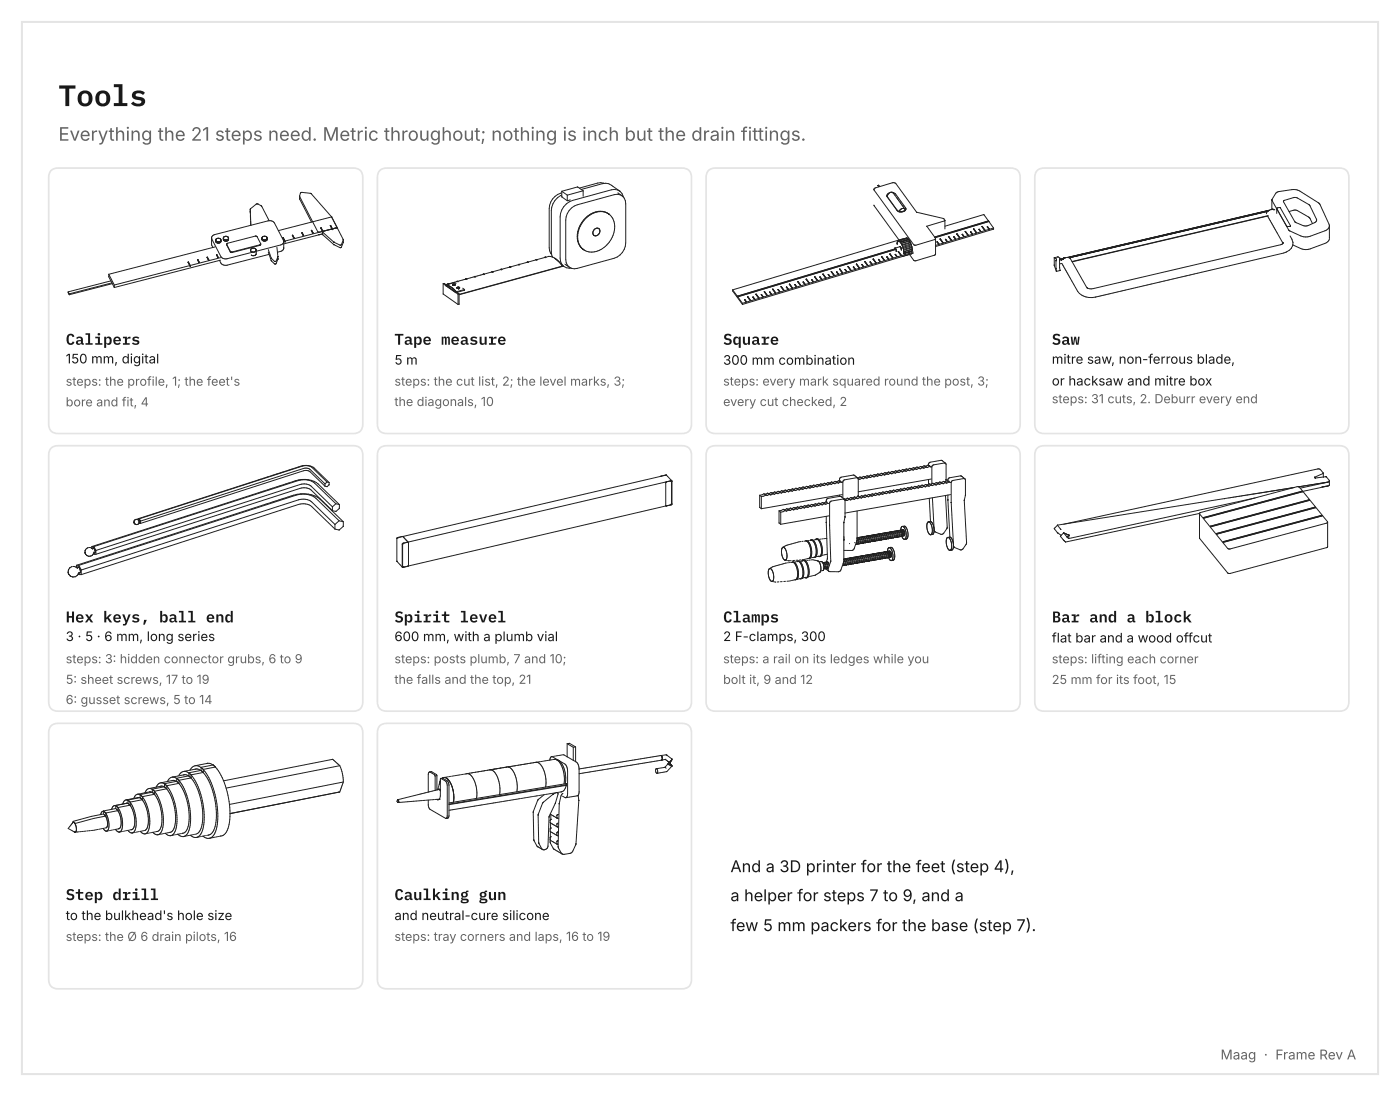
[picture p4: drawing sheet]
<svg xmlns="http://www.w3.org/2000/svg" width="292mm" height="229mm" viewBox="0 0 292 229" stroke-linecap="round" stroke-linejoin="round" font-family="sans-serif">
<defs><g id="words">
<text font-size="6.2" fill="#15191c" x="12.2" y="22.1">Tools</text>
<text font-size="3.9" fill="#5b6770" x="12.2" y="29.4">Everything the 21 steps need. Metric throughout; nothing is inch but the drain fittings.</text>
<g font-size="3.4" fill="#15191c">
<text x="152.4" y="181.9">And a 3D printer for the feet (step 4),</text>
<text x="152.4" y="188">a helper for steps 7 to 9, and a</text>
<text x="152.4" y="194.2">few 5 mm packers for the base (step 7).</text>
</g>
<g font-size="3.2" fill="#15191c">
<text x="13.7" y="71.9">Calipers</text>
<text x="82.3" y="71.9">Tape measure</text>
<text x="150.9" y="71.9">Square</text>
<text x="219.5" y="71.9">Saw</text>
<text x="13.7" y="129.8">Hex keys, ball end</text>
<text x="82.3" y="129.8">Spirit level</text>
<text x="150.9" y="129.8">Clamps</text>
<text x="219.5" y="129.8">Bar and a block</text>
<text x="13.7" y="187.7">Step drill</text>
<text x="82.3" y="187.7">Caulking gun</text>
</g>
<g font-size="2.8" fill="#15191c">
<text x="13.7" y="75.8">150 mm, digital</text>
<text x="82.3" y="76">5 m</text>
<text x="150.9" y="76.1">300 mm combination</text>
<text x="219.5" y="75.9">mitre saw, non-ferrous blade,</text>
<text x="219.5" y="80.4">or hacksaw and mitre box</text>
<text x="13.7" y="133.7">3 · 5 · 6 mm, long series</text>
<text x="82.3" y="133.7">600 mm, with a plumb vial</text>
<text x="150.9" y="133.7">2 F-clamps, 300</text>
<text x="219.5" y="134">flat bar and a wood offcut</text>
<text x="13.7" y="191.9">to the bulkhead's hole size</text>
<text x="82.3" y="191.9">and neutral-cure silicone</text>
</g>
<text font-size="2.8" fill="#5b6770" x="254.7" y="221">Maag · Frame Rev A</text>
<g font-size="2.6" fill="#5b6770">
<text x="13.7" y="80.5">steps: the profile, 1; the feet's</text>
<text x="82.3" y="80.4">steps: the cut list, 2; the level marks, 3;</text>
<text x="150.9" y="80.4">steps: every mark squared round the post, 3;</text>
<text x="13.7" y="84.8">bore and fit, 4</text>
<text x="82.3" y="84.7">the diagonals, 10</text>
<text x="150.9" y="84.7">every cut checked, 2</text>
<text x="219.5" y="84.1">steps: 31 cuts, 2. Deburr every end</text>
<text x="13.7" y="138.3">steps: 3: hidden connector grubs, 6 to 9</text>
<text x="13.7" y="142.6">5: sheet screws, 17 to 19</text>
<text x="82.3" y="138.3">steps: posts plumb, 7 and 10;</text>
<text x="82.3" y="142.6">the falls and the top, 21</text>
<text x="150.9" y="138.3">steps: a rail on its ledges while you</text>
<text x="150.9" y="142.7">bolt it, 9 and 12</text>
<text x="219.5" y="138.4">steps: lifting each corner</text>
<text x="219.5" y="142.7">25 mm for its foot, 15</text>
<text x="13.7" y="146.9">6: gusset screws, 5 to 14</text>
<text x="13.7" y="196.3">steps: the Ø 6 drain pilots, 16</text>
<text x="82.3" y="196.2">steps: tray corners and laps, 16 to 19</text>
</g>
</g></defs>
<g fill="none" stroke="#1b2024" stroke-width=".21">
<path d="M117.2 39.9v1.2M117.2 39.9l1.2 .8M120.5 39l-3.3 .9M120.5 39v.1M120.5 39l1.2 .8M121.7 39.8l-3.3 .9M121.7 39.8v1.2M126 38.3l-.7-.2-.6 .1-3.8 1M127.5 38.6l-1.1-.4-.7 .1-4.4 1.2M127.6 38.6l.1 .2M127.8 38.8l1.4 1M129.3 39.9h.1"/>
<path d="M129.4 39.9l-.6-.3h-1.3l-8.1 2.2a3.7 3.7 0 0 0-2.5 3.5v8.5l.3 1.3 .4 .5M129.4 39.9l.4 .5 .2 .7M182.3 39.5v.1M182.3 39.5l8.4 11.6h.4l3.9-1.1 .2-.2M182.3 39.5l.4-.3 3.5-1.1 .5 .1 4.5 6.1M183.2 38.7h.1M183.2 38.7l.2 .3M183.3 38.7h.1M183.3 38.8h.1M183.3 38.7l.2 .2M22.7 57.2v.5M22.7 57.7l1.1 2.3"/>
<path d="M22.7 57.2l1.1 2.2M22.7 57.7h.1M23.2 58.6l-9 2.3M23.4 59l-9 2.3M23.4 59.2l-9 2.3M23.8 59.4v.6M39.2 54.7l.5 .8M39.3 54.7h-.1M39.3 54.7h.1M39.3 54.7l.4 .8M39.7 55.5h.1M41.2 54.2h.1"/>
<path d="M41.2 54.2l.3 .5M41.3 54.2h-.1M41.3 54.2h.1M41.3 54.2l.3 .5M41.6 54.7h-.1M41.6 54.7h.1M43.2 53.7h.1M43.2 53.7l.3 .5M43.3 53.6l-.1 .1M43.3 53.6v.1M43.3 53.6l.3 .6M43.5 54.2h.1"/>
<path d="M43.6 54.2h-.1M43.6 54.2h.1M44.1 49.6v1.3M44.1 50.9h.1M44.1 49.6l2 3.9a1.21 1.21 0 0 0 1.3 .5l5.2-1.4M44.1 49.6l.2-.4 .5-.3 11.1-2.8a1.21 1.21 0 0 1 1.4 .4l1.9 3.9M44.2 51.1l.2 .5M44.9 51.5l-22.2 5.7M45 50.1v.2M45 50.1h.1M45 50.3v.1M45 50v.1"/>
<path d="M45 50.4l.1 .1M45 50h.1M45 50.1v.1M45 50.2h.1M45.1 50.5h.1M45.1 50.2l.1 .2M45.1 50.5v.1M45.1 50.6l.4 .1M45.2 53.2h.1M45.2 53.2l.3 .5M45.2 49.8l-.2 .2M45.2 50.4h.1"/>
<path d="M45.2 49.8h.1M45.3 53.1l-.1 .1M45.3 53.1h.1M45.3 53.1l.2 .6M45.5 53.7h.1M45.5 49.7l-.3 .1M45.5 50.7h.1M45.5 49.7h.3M45.5 49.7h.1M45.8 49.7l.1 .1M45.8 50.7h-.3M45.9 50.6l-.1 .1"/>
<path d="M45.9 49.8h.1M45.9 50.4h-.7M46 50.3l-.1 .1M46 49.8v.1M46 50.3h.1M46 49.9h.1M46 54.3l-22.2 5.7M46 53.7l-22.2 5.7M46 49.9l.1 .1M46.1 50.2l-.1 .1M46.1 50.2h.1M46.1 50.1v.1"/>
<path d="M46.1 50h.1M46.1 50.3h.1M46.1 50.4l-.2 .2M46.1 50.1h.1M46.1 50v.1M46.1 50.3v.1M46.1 50.1v.2M46.6 49.7h.1M46.6 49.9h.1M46.6 49.6v.1M46.6 49.9v.1M46.6 50h.1"/>
<path d="M46.6 49.7v.1M46.6 49.6h.1M46.6 49.5v.1M46.6 50l.1 .1M46.6 49.8h.1M46.6 49.8l.6 .3M46.7 50.1h.1M46.7 50.1v.1M46.7 50.2h.1M46.8 50.2h.1M46.8 49.4l-.2 .1M46.9 49.3l-.1 .1"/>
<path d="M46.9 50.2l.3 .1M47.2 49.3h-.3M47.2 49.3h.1M47.3 50.3h-.1M47.3 50l-.1 .1M47.3 49.3l.3 .1M47.3 50.9v.1M47.3 51.1h.1M47.3 50.9h.1M47.5 50.2l-.2 .1M47.5 50h-.2M47.5 50.2h.1"/>
<path d="M47.5 50h.1M47.6 49.9l-.1 .1M47.6 49.4v.1M47.6 49.9h.1M47.6 49.5h.1M47.7 50l-.2 .2M47.7 49.5v.1M47.7 49.8l-.1 .1M47.7 50h.1M47.7 49.6h.1M47.7 49.7v.1M47.7 49.9v.1"/>
<path d="M47.7 49.6v.1M47.7 49.9h.1M47.7 49.7h.1M47.7 49.7v.2M52.2 43.7v.5M52.2 44.2v.3M52.2 43.7l.1 3.3v-.9M52.2 43.7h.1M52.2 44.2h.1M52.2 44.1v.1M52.2 43.6v.1M52.2 44.1h.1"/>
<path d="M52.2 43.6h.1M52.2 45l.1 .8M52.3 43.5l-.1 .1M52.3 52.2v.2M52.3 52.2h.1M52.3 52.1v.1M52.3 52.2v.1M52.3 52.3l.4 .3M52.3 52v.1M52.4 51.9l-.1 .1M52.4 51.9h.1M52.4 53.2h.1"/>
<path d="M52.4 53.2l.3 .1M52.7 51.8l-.3 .1M52.7 53.3h.1M52.7 52.6h.1M52.7 51.8h.1M52.7 51.8l.6 .1M53.2 52.5l-.5 .1M53.3 52.5h-.1M53.3 53.2l-.6 .1M53.3 51.9l.1 .1M53.4 53.1l-.1 .1M53.4 52h.1"/>
<path d="M53.4 53.1h.1M53.4 52v.1M53.4 53v.1M53.4 52.1h.1M53.4 53h.1M53.4 52.1v.1M53.4 52.9v.1M53.4 52.2l-.1 .3M53.4 52.2v.3M53.4 52.6v.1M53.4 52.7v.1M54.4 51l-6.1 1.7-.3-.2-.7-1.4"/>
<path d="M54.4 51h.1M54.4 50.9l-.7-1.5-.3-.2-6.1 1.7M54.4 50.9l-.2 .2-5.9 1.5-.3-.2-.7-1.4M54.4 50.9v.1M54.5 43l-.9-.5-1.3 1M54.5 43h.1M54.6 43h.1M54.6 43l1.6 3M54.6 49.7v.2M54.6 49.7h.1M54.6 49.9h.1M54.7 49.6l-.1 .1"/>
<path d="M54.7 49.9v.1M54.7 49.7h.1M54.7 49.8l-.1 .1M54.7 49.6h.1M54.7 49.7v.1M54.7 49.8h.1M54.7 50h.1M54.7 49.5v.1M54.7 50v.1M54.7 49.8l.3 .2M54.7 50.1h.1M54.8 50.1v.1"/>
<path d="M54.8 50.2h.1M54.8 50.2l.2 .1M55 49.3l-.3 .2M55 50.3h.1M55 50h.1M55.1 49.3h-.1M55.1 49.3l.5 .1M55.4 50.2l-.3 .1M55.5 50.2h-.1M55.6 49.9l-.5 .1M55.6 49.4h.1M55.6 49.9h.1"/>
<path d="M55.6 49.4l.1 .1M55.7 49.9h-.1M55.7 49.5h.1M55.7 49.8v.1M55.7 50l-.2 .2M55.7 49.8h.1M55.7 49.5v.1M55.7 50h.1M55.7 49.6h.1M55.7 49.7v.1M55.7 49.9v.1M55.7 49.7h.1"/>
<path d="M55.7 49.6v.1M55.7 49.9h.1M55.7 49.7v.2M56 52.6l.6 1.8M56 52.1l.6 1.7M56.1 53.1l-8.7 2.2a1.21 1.21 0 0 1-1.3-.4l-.3-.6M56.6 54.4h.1M56.6 53.8v.1M56.6 53.9h.1M57.8 51.6l.2 1.9M58 53.8v.2M58 54.1l-.5 1-.9-.7"/>
<path d="M58 53.5l-.5 1.1-.9-.7M58 54.1h.1M58 53.5h.1M58 53.5v.5M59 49.6h.1M59 49.6l.5 .8M59.1 49.6h-.1M59.1 49.6l.4 .8M59.1 49.6h.1M59.2 51.6h.1M59.2 51.6v.2M59.2 51.8l-.3 .5-1 .3"/>
<path d="M59.2 50.4l-.2 .4-.3 .2-5.3 1.4M59.2 50.4v1.4M59.5 50.4h.1M61 49.1h.1M61 49.1l.3 .6M61.1 49.1h-.1M61.1 49.1l.2 .6M61.1 49.1h.1M61.3 49.6v.1M62.5 40.9v.5M62.5 40.9h.1M62.5 41.4v.1"/>
<path d="M62.5 41.4h.1M62.5 41.5h.1M62.5 41h.1M62.5 40.9l.2-.6 .2-.2 2 .3 4.3 4.8M62.5 41.5l2.5 4.8M62.5 41l3.8 7.3 .4 .1M63 48.6h.1M63 48.6l.3 .5M63.1 48.6h-.1M63.1 48.5l.2 .6M63.1 48.5v.1M63.3 49.1h.1"/>
<path d="M65 48.1l.2 .5M65 48.1h.1M65 48v.1M65 48l.3 .6M65.2 48.6h.1M65.3 48.6h-.1M65.3 48.6h.1M66.4 48.9h.1M66.4 48.9h.3M66.9 47.6h.1M66.9 47.6l.3 .5M67 47.5l-.1 .1"/>
<path d="M67 47.5l.3 .6M67.3 48.1h.1M67.3 48.1h-.1M67.3 48.4v.5M67.3 48.9l2.3 2.1M67.3 48.4l2.3 2.1M67.3 48.9h.1M67.3 48.8l-8.1 2.1M67.3 48.3v.1M67.3 48.3h.1M67.5 48.2l-.2 .1M68.9 47v.1"/>
<path d="M68.9 47l.4 .9M69 47l-.1 .1M69 47h-.1M69 47l.4 .9M69.2 45.2h.1M69.2 45.2v.1M69.2 45.2l-11.1 2.9M69.2 45.2l1.1 2.3M69.2 45.3h.1M69.3 47.9h.1M69.4 47.9h-.1M69.4 47.9h.1"/>
<path d="M69.6 51h.1M69.6 50.5h.1M69.7 51h.1M69.7 50.5h.1M70.1 47.5l.3 .1M70.2 47.3h.1M70.3 47.3l-.3 .3M70.3 47.3v.1M70.3 47.5l-11.1 2.9M70.3 47.5v.1M70.4 47.6h.1M70.4 47.6l1.2 2.4"/>
<path d="M71.6 50h.1M71.6 50.6l-.5 1.1-1.4-.7M71.6 50l-.5 1.1-1.4-.6M71.6 50.6h.1M71.6 50.5h.1M71.6 50v.5M92.5 59.2v2.1M92.5 59.2l3.1 2.2M92.7 59.1l-.2 .1M92.7 59.1v.1M92.7 59.1l.4 .3M93 59.4v.2"/>
<path d="M93 59.6l2.1 1.4M93 59.4l2.1 1.5M93 59.4h.1M93.1 59.6h-.1M93.2 59.5l1 .4 1.2 1.2M93.4 59.6l.8 .4 .9 .8M93.4 59.2h.1M93.4 59.2l.2 .1M93.6 59.2l-.6 .2M93.6 59.2h-.2M93.6 59.2h.1M94.4 59.4v.1"/>
<path d="M94.4 59.4h.1M94.4 59.3h.1M94.5 59.4v.1M94.5 59.3h-.1M94.5 59.5h.1M94.5 59.3h.1M94.6 59.5h.1M94.6 59.3h-.1M94.6 59.3h.1M94.7 59.5h.1M94.7 59.3h-.1M94.7 59.3h.1"/>
<path d="M94.8 59.5h-.1M94.8 59.3h.1M94.8 59.5h.1M94.9 58.9l-1.9 .5M94.9 58.9v.1M94.9 58.9l.2 .2M94.9 59.5h-.1M94.9 59.5h.1M94.9 59.3h.1M94.9 59.4v.1M94.9 59.4h.1M95 59.4h-.1"/>
<path d="M95 59.3h.1M95 59.4h.1M95 59.3v.1M95.3 58.7v.1M95.3 58.7l.1 .1M95.3 60h.1M95.4 60h.1M95.4 59.9v.1M95.4 58.7l-1.7 .5M95.4 58.6l-.1 .1M95.4 58.6v.1M95.4 58.7h.1"/>
<path d="M95.4 58.6l.2 .2M95.4 59.9h.1M95.5 59.9h-.1M95.5 59.9h.1M95.6 59.9h-.1M95.6 59.9h.1M95.7 59.9h.1M95.8 59.9h.1M95.8 59.9l.1 .1M95.9 60h.1M97.1 58.2h.1M97.1 58.2l.1 .1"/>
<path d="M97.3 58.2l-1.8 .5M97.3 58.1l-.2 .1M97.3 58.1v.1M97.3 58.2h.1M97.3 58.1l.2 .2M99 57.7v.1M99 57.7l.1 .1M99.1 57.6l-.1 .1M99.1 57.6v.1M99.1 57.6l.2 .2M100.8 57.2l.1 .1M100.8 57.2l.2 .1"/>
<path d="M101 57.1l-3.7 1.1M101 57.1l-.2 .1M101 57.1l.1 .1M102.6 56.7h.1M102.6 56.7l.2 .1M102.8 56.6l-.2 .1M102.8 56.6v.1M102.8 56.6l.1 .1M104.5 56.2h.1M104.5 56.2l.1 .1M104.6 56.1l-.1 .1M104.6 56.1l.1 .1"/>
<path d="M104.6 56.1l.2 .1M106.3 55.7l.1 .1M106.3 55.7l.2 .1M106.5 55.6l-.2 .1M106.5 55.6l.1 .1M108.1 55.2l-7.1 2M108.2 55.2h.1M108.2 55.2l.1 .1M108.3 55.1l-.1 .1M108.3 55.1l.1 .1M110 54.7l-1.6 .5M110 54.7l.2 .1"/>
<path d="M110 54.7l.1 .1M110.2 54.6l-.2 .1M110.2 54.6v.1M110.2 54.6l.1 .1M111.8 54.2h.2M111.8 54.2l.1 .1M111.9 54.2l-1.7 .5M112 54.1l-.2 .1M112 54.1v.1M112 54.1l.1 .1M113.7 53.6v.1M113.7 53.6l.1 .1"/>
<path d="M113.7 53.7l-1.7 .5M113.9 53.7h.1M114.5 53.5l-.8 .2M114.5 53.5h.1M114.5 53.5l.8 .1 .6 .4 1.5 1.5M115.7 53.9h.1M115.8 53.9h.1M115.9 54h.1M116 54.1h.1M116.1 54.1l.1 .1M116.2 54.2h.1M116.3 54.3l1.1 1.3"/>
<path d="M117.2 40.7a3.7 3.7 0 0 0-2.2 3.3v8.5l.3 1.1M117.2 40.2a3.4 3.4 0 0 0-2.6 3.3v8.2l.1 .6 .4 .7M117.2 41.1l1.2 .8M117.3 55.3l.3 .3M117.3 41l-.1 .1M117.4 55.6l-21.6 5.9M117.4 55.5l-21.6 5.9M117.4 55.5v.1M117.6 55.6l.6 .2 .9 .1M117.9 55.1l.8 .6M118.4 40.7v1.2M118.9 41.7l-.5 .2"/>
<path d="M119 41.7h.1M121.3 51.7l.6 .5M123.8 49l.1 .1M124.9 47.6a.92 .92 0 0 0-1 .4 .92 .92 0 0 0 0 1.1M124.9 47.6l.1 .1M125 47.7a.9 .9 0 0 1 0 1.1 .9 .9 0 0 1-1.1 .3M126.3 44.3a4.9 4.9 0 0 0-5.6 4 3.8 3.8 0 0 0 .5 3.3M126.5 44.3l.6 .4-.1-.1a4.2 4.2 0 0 1 .1 5.9 4.1 4.1 0 0 1-5.3 1.6M126.6 44.4a4.5 4.5 0 0 0-5.7 2.8 3.9 3.9 0 0 0 .5 4.6M126.8 44.5h.1M128.9 40.2h.1M129 40.3l.8 .6"/>
<path d="M129.8 40.9l-.4-.3h-1.2l-7.8 2.1a3.5 3.5 0 0 0-2.4 3.2v8.2l.4 1.2 .3 .4M129.8 40.9l.7 .9v.7v8.2a3.5 3.5 0 0 1-2.3 3.2l-7.8 2.1h-1.2l-.5-.3M162.9 59.8h.1M162.9 59.8l.6 .8M163 59.8h-.1M163 59.8h.1M163 59.8l.6 .8M164.1 59.9h.1M164.1 59.9l.3 .4M164.1 59.9l.4 .4M164.7 59.3h.1M164.7 59.3l.6 .8"/>
<path d="M164.8 59.3h-.1M164.8 59.3h.1M164.8 59.3l.5 .8M165.8 59.4h.1M165.8 59.4l.3 .4M165.9 59.3l-.1 .1M165.9 59.3h.1M165.9 59.3l.3 .5M166.1 59.8h.1M166.2 59.8h-.1M166.2 59.8h.1M166.5 58.7l.5 .9"/>
<path d="M166.5 58.7h.1M166.5 58.7l.6 .8M167 59.5v.1M167.1 59.5l-.1 .1M167.1 59.5h.1M167.6 58.8h.1M167.6 58.8l.3 .5M167.6 58.8l.4 .5M167.9 59.3h.1M168 59.3h-.1M168 59.3h.1M168.3 58.2l.5 .8"/>
<path d="M168.3 58.2h.1M168.8 59h.1M169.3 58.3h.1M169.3 58.3l.3 .5M169.4 58.3h-.1M169.4 58.3h.1M169.4 58.3l.3 .4M169.6 58.8h.1M169.7 58.7l-.1 .1M169.7 58.7h.1M170 57.7l.5 .8M170 57.7h.1"/>
<path d="M170 57.7l.6 .8M170.5 58.5h.1M170.6 58.5h-.1M170.6 58.5h.1M171.1 57.8h.1M171.1 57.8l.3 .4M171.4 58.2h.1M171.8 57.2l.5 .8M171.8 57.2h.1M172.3 58h.1M172.8 57.3h.1M172.8 57.3l.3 .4"/>
<path d="M172.9 57.2l-.1 .1M172.9 57.2l.3 .5M173.1 57.7h.1M173.2 57.7h-.1M173.2 57.7h.1M173.5 56.6l.5 .9M173.5 56.6v.1M173.5 56.6l.6 .8M174 57.4v.1M174.1 57.4l-.1 .1M174.1 57.4h.1M174.5 56.7h.1"/>
<path d="M174.5 56.7l.4 .5M174.6 56.7h-.1M174.6 56.7l.3 .5M174.9 57.2h.1M175.2 56.1h.1M175.2 56.1l.5 .8M175.2 56.1l.6 .8M175.7 56.9h.1M175.8 56.9h-.1M175.8 56.9h.1M176.3 56.2h.1M176.3 56.2l.3 .5"/>
<path d="M176.4 56.2h-.1M176.4 56.2l.3 .5M176.4 56.2l.3 .4M176.6 56.7h.1M176.7 56.6l-.1 .1M176.7 56.6v.1M176.9 55.6h.1M176.9 55.6l.6 .8M177 55.6h-.1M177 55.6h.1M177 55.6l.6 .8M177.5 56.4h.1"/>
<path d="M177.6 56.4h-.1M177.6 56.4h.1M178 55.7h.1M178 55.7l.4 .4M178.1 55.7h-.1M178.1 55.7h.1M178.1 55.7l.3 .4M178.4 56.1h.1M178.7 55.1h.1M178.7 55.1l.5 .8M178.7 55.1l.6 .8M179.2 55.9h.1"/>
<path d="M179.3 55.9h-.1M179.3 55.9h.1M179.8 55.2h.1M179.8 55.2l.3 .4M179.9 55.1l-.1 .1M179.9 55.1v.1M179.9 55.2l.3 .4M180.1 55.6h.1M180.2 55.6h-.1M180.2 55.6h.1M180.4 54.6h.1M180.4 54.6l.6 .8"/>
<path d="M180.5 54.5l-.1 .1M180.5 54.5v.1M180.5 54.5l.6 .8M181 55.4h.1M181.1 55.3l-.1 .1M181.1 55.3h.1M181.5 54.6v.1M181.5 54.6l.4 .5M181.6 54.6l-.1 .1M181.6 54.6h.1M181.6 54.6l.3 .5M181.9 55.1h.1"/>
<path d="M182.2 54v.1M182.2 54l.5 .8M182.2 54h.1M182.2 54l.6 .8M182.3 42.8l5.3 7.3M182.7 54.8h.1M182.8 54.8h-.1M182.8 54.8h.1M183.3 54.1h.1M183.3 54.1l.3 .5M183.3 54.1l.4 .5M183.6 54.6h.1"/>
<path d="M183.7 54.5l-.1 .1M183.7 54.5v.1M183.9 53.5h.1M183.9 53.5l.6 .8M184 53.5h-.1M184 53.5h.1M184 53.5l.5 .8M184.5 54.3h.1M185 53.6h.1M185 53.6l.4 .5M185.1 40.8l2.1 3a1.22 1.22 0 0 0 1.8-.2M185.1 40.8l2.1 3.1a1.11 1.11 0 0 0 1.8-.4v.1"/>
<path d="M185.1 40.7v.1M185.1 53.6h-.1M185.1 53.6h.1M185.1 53.6l.3 .4M185.3 40.6l-.1 .1M185.3 40.5v.1M185.4 54v.1M185.4 40.3l-.3 .5M185.4 54h.1M185.4 40.3l-.1 .2M185.5 40.3h-.1M185.7 53h.1"/>
<path d="M185.7 53l.5 .8M185.7 53l.6 .8M186.2 53.8h.1M186.2 40.1h-.3l-.5 .2M186.2 40.1l.1 .1M186.3 40.2h.1M186.3 53.8h-.1M186.3 53.8h.1M186.3 40.2l.1 .1M186.4 40.3h.1M186.4 40.3l.3 .4M186.4 40.2l.5 .3 2.1 3.1"/>
<path d="M186.7 51.9h.1M186.7 51.9v.1M186.7 52h.1M186.7 51.8v.1M186.7 51.8h.1M186.7 51.9l-32.9 9.9M186.8 51.8h.1M186.8 40.8v.1M186.8 53.1h.1M186.8 53.1l.3 .4M186.8 52l-32.9 9.9 32.9-9.8M186.8 53.1l.4 .4"/>
<path d="M186.8 51.8l.1 .1M186.9 51.9h.1M186.9 41l.2 .3M186.9 51.9v.1M186.9 52h.1M186.9 52l.1 .1M187 52.1h.1M187 52.1v.1M187 52.2h.1M187 52.5h.1M187 52.4v.1M187 52.2v.1"/>
<path d="M187 52.4h.1M187 52.3h.1M187 52.3v.1M187.1 53.5h.1M187.2 50.8v.2M187.2 41.4l.2 .2M187.2 53.5h-.1M187.2 53.5h.1M187.2 50.5v.2M187.2 50.5h.1M187.2 50.7v.1M187.3 50.5h-.1"/>
<path d="M187.3 50.8h-.1M187.3 50.3v.2M187.3 50.3h.1M187.3 50.7h-.1M187.3 50.5h.1M187.4 41.2v.1M187.4 50.2l-.1 .1M187.4 50.2v.1M187.4 50.2l.1 .1M187.4 52.5h.1M187.4 52.5l.6 .8M187.4 50.3h.1"/>
<path d="M187.4 41.7l.4 .5M187.5 50.3h.1M187.5 52.5h-.1M187.5 52.5h.1M187.5 52.5l.5 .7M187.5 50.2v.1M187.5 50.2l.2 .1M187.5 50.2h.1M187.6 44.2h.1M187.7 50.3l.1 .2M187.8 51.5h.1M187.8 51.4l-1.1 .4"/>
<path d="M187.8 51.4h.1M187.8 50.5h.1M187.8 51.4v.1M187.8 42.3l.1 .1M187.9 51.5h.1M187.9 50.5h-.1M187.9 50.5h.1M187.9 50.5l.1 .2M187.9 51.5v.1M187.9 51.6h.1M187.9 42l.1 .1M187.9 51.6l.1 .1"/>
<path d="M188 42.5l.3 .5M188 53.3h.1M188 51.7h.1M188 50.7v.1M188 51.7v.1M188 51.8h.1M188 50.8h.1M188 51.8v.1M188 51.9h.1M188 52.1h.1M188 53.2v.1M188 53.2h.1"/>
<path d="M188 51.9l.1 .1M188.1 52.1h-.1M188.1 52h.1M188.1 52.1h.1M188.1 52v.1M188.1 50.8v.2M188.1 51l.2 .2M188.3 51.2v.2M188.3 51.4l.1 .2M188.4 43v.1M188.4 53.4v.1M188.4 51.6v.2"/>
<path d="M188.4 51.8l.1 .2M188.5 43.2l.3 .4M188.5 52.2l.1 .2M188.5 52v.2M188.5 42.9h.1M188.6 52.6v.2M188.6 52.9h.1M188.6 52.4v.2M188.6 52.8v.1M188.6 43.5l-.6 .1-.4 .6M188.6 43.5h.1M188.7 52.8l.1 .2"/>
<path d="M188.7 43.5l.1 .1M188.8 52.8l.1 .2M188.8 43.6l.1 .1M188.8 53h.1M188.9 43.7h.1M188.9 53h-.1M188.9 53h.1M189.1 49.6l-36.2 10.9M189.1 49.6v.1M189.2 49.7h.1M189.3 49.7h.1M189.3 49.6l-1.8 .6"/>
<path d="M189.3 49.6v.1M189.3 49.7l.1 .1M189.4 49.8h.1M189.4 49.7l-1.7 .6M189.4 49.7v.1M189.4 49.7l.2 .3M189.5 52.5l.2 .2M189.6 49.9v.1M189.6 52.5l.2 .2M189.6 50l-1.8 .5M189.6 50l.1 .2M189.7 52.7h.1"/>
<path d="M189.7 50.2l-1.7 .5M189.7 50.2l.1 .1M189.8 52.7h-.1M189.8 52.7h.1M189.8 50.3l-1.7 .5M189.8 50.3l.1 .2M189.9 50.5l-1.8 .5M189.9 50.5v.1M189.9 50.6h.1M190 50.6l-1.7 .6M190 50.6v.3M190 50.9l-1.7 .5"/>
<path d="M190 50.9l.2 .2M190.1 52.9h.1M190.2 51.1l-1.8 .5M190.2 51.1v.2M190.2 52.9h.1M190.2 51.3l-1.8 .5M190.2 51.3l.1 .2M190.3 51.7l-1.8 .5M190.3 51.7v.2M190.3 51.5l-1.8 .5M190.3 51.5v.2M190.3 52l-1.7 .6"/>
<path d="M190.3 52l.1 .3M190.3 52.3h.1M190.3 51.9l-1.7 .5M190.3 51.9v.1M190.4 52.3l-1.8 .6M190.4 52.3h-.1M190.4 52.3l-1.8 .5M190.4 52.3h.1M190.6 52.8l-35.7 10.7M190.6 52.6l-35.7 10.7M191.2 44.3h.1M191.2 44.3l5.6 1.3"/>
<path d="M193.4 47.2l1.8 2.6M193.4 47.2v.1M195.1 49.5l11.2-3.3-11.2 3.4M195.2 53h.1M195.2 53l-.2 .2-4.1 1.2-.3-.1-.9-1.2M195.2 49.8v3.2M195.5 50.5l.3 .4M195.6 50.4l-.1 .1M195.6 50.4h.1M195.6 50.4l.3 .5M195.8 50.9h.1M195.9 50.9h-.1"/>
<path d="M195.9 50.9h.1M196.1 49.9h.1M196.1 49.9l.6 .8M196.2 49.8l-.1 .1M196.2 49.8h.1M196.2 49.8l.6 .8M196.7 50.6v.1M196.8 50.6h-.1M196.8 50.6h.1M196.8 45.6h.1M196.9 45.6h.1M196.9 45.6l.2 .4"/>
<path d="M197.1 46l-3.7 1.2M197.1 46v1.8M197.3 49.9h.1M197.3 49.9l.3 .5M197.6 50.4h.1M197.9 49.3h.1M197.9 49.3l.6 .8M198 49.3l.5 .8M198 49.3h-.1M198 49.3h.1M198.5 50.1h.1M199 49.4h.1"/>
<path d="M199 49.4l.3 .5M199.1 49.4h-.1M199.1 49.4l.2 .5M199.1 49.4h.1M199.3 49.9h.1M199.6 48.8h.1M199.6 48.8l.6 .8M199.7 48.8l.5 .8M199.7 48.8h-.1M199.7 48.8h.1M200.2 49.6h.1M200.7 48.9h.1"/>
<path d="M200.7 48.9l.4 .4M200.8 48.9h-.1M200.8 48.9l.3 .4M200.8 48.9h.1M201.1 49.3h.1M201.4 48.3h.1M201.4 48.3l.5 .8M201.9 49.1h.1M202.5 48.4h.1M202.5 48.4l.3 .4M202.6 48.3l-.1 .1M202.6 48.3l.2 .5"/>
<path d="M202.6 48.3v.1M202.8 48.8h.1M203.1 47.8h.1M203.1 47.8l.6 .8M203.2 47.7l.5 .9M203.2 47.7l-.1 .1M203.2 47.7v.1M203.7 48.6h.1M204.2 47.8h.1M204.2 47.8l.4 .5M204.3 47.8h-.1M204.3 47.8l.3 .5"/>
<path d="M204.3 47.8h.1M204.6 48.3h.1M204.9 47.2h.1M204.9 47.2l.5 .8M205.3 44.8l-8.1 2.4M205.3 44.8h.1M205.3 44.8l2 2.8M205.4 48h.1M206 47.3h.1M206 47.3l.3 .5M206.1 47.3h-.1M206.1 47.3h.1"/>
<path d="M206.1 47.3l.3 .5M206.2 46.1l-11.2 3.4M206.3 47.8h.1M206.4 47.7l-.1 .1M206.4 47.7v.1M207.3 47.7v.1M207.3 47.8l-12.1 3.6M207.3 47.6l-12.1 3.6M207.3 47.6v.2M220 53.8v1.5M220 53.8h.1M220 55.3v.1"/>
<path d="M220 55.4h.1M220 55.4v.1M220 55.5l.4 1.1M220 53.8l.4 .4M220.3 54.4v1.5M220.3 55.9v.1M220.3 54.4h.1M220.3 56h.1M220.3 56l.1 .6M220.4 56.6h.1M220.4 54.2l-.1 .2M220.4 54.2h.1"/>
<path d="M220.7 53.6h.1M220.7 53.6l-.7 .2M220.7 53.6l.5 .4M221.1 54.2v1.6M221.1 54.2h.1M221.1 55.8h.1M221.1 55.8v.1M221.1 55.9l.1 .5M221.1 56.4h.1M221.2 56.4h.1M221.2 56.4l-.8 .2M221.2 54l-.1 .2"/>
<path d="M221.2 54h.1M221.4 54l.1 .1M221.4 54v.2M221.4 54.1l-.1 .1M221.4 54.1h.1M221.5 54.9l-.4 .1M221.6 54v.1l-.2-.1M221.6 54l.1 .1M221.6 55l.4 .7M221.6 54.1l-.5 .1M221.7 54.1l-.2 .2M221.7 53.9v.1h-.1"/>
<path d="M221.7 53.9l.1 .1M221.7 53.9h.1M221.8 54h.1M221.8 53.9v.1M221.8 54.1h.1M221.8 53.9h.1M221.9 53.9h.1M221.9 54.1h.1M221.9 53.8v.1M222 53.8h-.1M222 53.8h.1M222 55.8l2.9 5 .3 .4 .7 .5"/>
<path d="M222.1 53.8h-.1M222.1 53.8h.1M222.2 53.8h.1M222.8 53.7l-1.1 .4M222.8 53.7l.5 .2M222.8 53.7h.1M222.9 53.7h.1M223 53.6v.1M223 53.6l.1 .1M223.1 53.8h.1M223.1 53.6v.1M223.1 53.7v.1"/>
<path d="M223.1 53.7h.2M223.1 53.6l.2 .1M223.3 53.9v.1M223.3 53.5l.2 .2M223.3 53.5v.2M223.5 53.5l.2 .2M223.5 53.5v.2M223.7 53.5l.1 .1M223.7 53.5v.2M223.8 53.4v.1M223.8 53.4v.2M223.8 53.4l.4 .1"/>
<path d="M223.8 53.5l.2 .1M224 53.4v.2M224 53.4l.2 .1M224.2 53.3l.2 .2M224.2 53.3v.2M224.4 53.3l.1 .2M224.4 53.3v.2M224.5 53.3l.2 .1M224.5 53.3v.2M224.7 53.2v.1M224.7 53.2v.2M224.7 53.2l.2 .2"/>
<path d="M224.7 53.3l.2 .1M224.9 53.2l.2 .1M224.9 53.2v.2M225.1 53.1l.1 .2M225.1 53.1v.2M225.2 53.1v.2l-.1-.2M225.2 53.1l.2 .1M225.4 53.1l.2 .1M225.4 53.1v.1M225.6 53l.2 .2M225.6 53v.2M225.8 53l.1 .1"/>
<path d="M225.8 53v.2M225.9 52.9l.2 .2M225.9 52.9v.2M225.9 52.9l.4 .1M226.1 52.9v.2zM226.1 52.9l.2 .1M226.3 52.9l.2 .1M226.3 52.9v.1M226.5 52.8l.1 .2M226.5 52.8v.2M226.6 52.8l.2 .1M226.6 52.8v.2"/>
<path d="M226.8 52.7l.2 .2M226.8 52.7v.2M226.8 52.7l.2 .1M227 52.7v.1M227 52.8h.1M227 52.8h.2M227 52.7l.2 .1M227.2 52.6l.1 .2M227.2 52.6v.2M227.3 52.6l.2 .2M227.3 52.6v.2M227.5 52.6l.2 .1"/>
<path d="M227.5 52.6v.2M227.7 52.5l.2 .2M227.7 52.5v.2M227.9 52.5v.2l-.2-.2M227.9 52.5l.1 .1M228 52.4l.2 .2M228 52.4v.2M228 52.4l.4 .2M228.2 52.4v.1M228.2 52.4v.2M228.2 52.4l.2 .2M228.2 52.5v.1"/>
<path d="M228.4 52.4l.2 .1M228.4 52.4v.2M228.6 52.3l.1 .2M228.6 52.3v.2M228.7 52.3l.2 .1M228.7 52.3v.2M228.9 52.2l.2 .2M228.9 52.2v.2M228.9 52.2l.2 .1M229.1 52.2v.1M229.1 52.3v.1M229.1 52.3h.2"/>
<path d="M229.1 52.2l.2 .1M229.3 52.2l.1 .1M229.3 52.2v.1M229.4 52.1l.2 .2M229.4 52.1v.2M229.6 52.1l.2 .1M229.6 52.1v.2M229.8 52l.2 .2M229.8 52v.2M229.8 52l.2 .1M230 52v.1M230 52.1v.1"/>
<path d="M230 52.1h.1M230 52l.3 .1M230.1 52h.1M230.1 52v.1M230.1 52l.2 .1M230.1 52.1h.1M230.3 51.9l.2 .2M230.3 51.9v.2M230.5 51.9l.2 .1M230.5 51.9v.2M230.7 51.8l.1 .2M230.7 51.8v.2"/>
<path d="M230.8 51.8l.2 .1M230.8 51.8v.2M231 51.7l.2 .2M231 51.7v.2M231.2 51.7l.2 .2M231.2 51.7v.2M231.4 51.7l.1 .1M231.4 51.7v.2M231.5 51.6l.2 .2M231.5 51.6v.2M231.7 51.6l.2 .1M231.7 51.6v.2"/>
<path d="M231.9 51.5l.2 .2M231.9 51.5v.2M231.9 51.5l.2 .1M232.1 51.5v.1M232.1 51.6v.1M232.1 51.6l.1 .1M232.1 51.5l.3 .1M232.2 51.5h.1M232.2 51.5v.2M232.2 51.5l.2 .1M232.2 51.6v.1M232.4 51.4l.2 .2"/>
<path d="M232.4 51.4v.2M232.6 51.4l.2 .1M232.6 51.4v.2M232.8 51.3l.1 .2M232.8 51.3v.2M232.8 51.3l.1 .1M232.9 51.3v.1M232.9 51.4v.1M232.9 51.4h.2M232.9 51.3l.2 .1M233.1 51.3l.2 .1M233.1 51.3v.1"/>
<path d="M233.3 51.2v.2l-.2-.1M233.3 51.2l.2 .2M233.5 51.2l.1 .1M233.5 51.2v.2M233.6 51.1v.1M233.6 51.1v.2M233.6 51.1l.2 .2M233.6 51.2l.2 .1M233.8 51.1l.2 .1M233.8 51.1v.2M234 51.1l.2 .1M234 51.1v.1"/>
<path d="M234.2 51l.1 .2M234.2 51v.2M234.2 51l.3 .1M234.3 51h.1M234.3 51v.2M234.3 51l.2 .1M234.3 51.1v.1M234.5 50.9v.1M234.5 50.9v.2M234.5 50.9l.2 .2M234.5 51l.2 .1M234.7 50.9l.2 .1"/>
<path d="M234.7 50.9v.2M234.9 50.8l.1 .2M234.9 50.8v.2M234.9 50.8l.1 .1M235 50.8v.1M235 50.9h.1M235 50.9l.2 .1M235 50.8l.2 .2M235.2 50.8l.2 .1M235.2 50.8v.2M235.4 50.7l.2 .2M235.4 50.7v.2"/>
<path d="M235.6 50.7l.1 .1M235.6 50.7v.2M235.7 50.6l.2 .2M235.7 50.6v.2M235.7 50.6l.2 .1M235.9 50.6v.1M235.9 50.7v.1M235.9 50.7h.2M235.9 50.6l.2 .1M236.1 50.6l.2 .1M236.1 50.6v.1M236.1 50.6l.3 .1"/>
<path d="M236.3 50.5v.1M236.3 50.5v.2M236.3 50.5l.1 .2M236.3 50.6v.1M236.4 50.5l.2 .1M236.4 50.5v.2M236.6 50.4l.2 .2M236.6 50.4v.2M236.8 50.4l.2 .1M236.8 50.4v.2M237 50.4l.1 .1M237 50.4v.1"/>
<path d="M237 60h-.1M237.1 50.3l.2 .2M237.1 50.3v.2M237.3 50.3l.2 .1M237.3 50.3v.2M237.5 50.2l.2 .2M237.5 50.2v.2M237.7 50.2l.1 .1M237.7 50.2v.2M237.7 59.8l-.6 .2M237.8 50.1l.2 .2M237.8 50.1v.2"/>
<path d="M237.8 50.1l.2 .1M238 50.1v.1M238 50.2v.1M238 50.2l.2 .1M238 50.1l.2 .2M238.2 50.1l.2 .1M238.2 50.1v.2M238.2 50.1l.3 .1M238.3 59.7l-.6 .1M238.4 50v.1M238.4 50v.2M238.4 50l.1 .2"/>
<path d="M238.4 50.2h.1M238.5 50l.2 .1M238.5 50v.2M238.7 49.9v.2l-.2-.1M238.7 49.9l.2 .2M238.9 49.9l.2 .2M238.9 49.9v.2M239.1 49.9l.1 .1M239.1 49.9v.2M239.2 49.8l.2 .2M239.2 49.8v.2M239.4 49.8l.2 .1"/>
<path d="M239.4 49.8v.2M239.6 49.7l.2 .2M239.6 49.7v.2M239.8 49.7l.1 .1M239.8 49.7v.2M239.9 49.7l.2 .1M239.9 49.7v.1M240.1 59.3l-1.7 .4M240.1 49.6l.2 .2M240.1 49.6v.2M240.3 49.6l.2 .1M240.3 49.6v.2"/>
<path d="M240.3 49.6l.3 .1M240.5 49.5v.1M240.5 49.5v.2M240.5 49.5l.1 .2M240.5 49.7h.1M240.6 49.5l.2 .1M240.6 49.5v.2M240.7 59.1l-.6 .2M240.8 49.5l.2 .1M240.8 49.5v.1M240.8 49.5h.2M240.9 59.1h-.1"/>
<path d="M241 49.4v.1M241 49.5v.1M241 49.5l.2 .1M241 49.4l.2 .2M241.2 49.4l.1 .1M241.2 49.4v.2M241.3 49.3l.2 .2M241.3 49.3v.2M241.5 49.3l.2 .1M241.5 49.3v.2M241.6 58.9l-.6 .2M241.7 49.2l.2 .2"/>
<path d="M241.7 49.2v.2M241.9 49.2v.1M241.9 49.2v.2M241.9 49.2l.1 .2M241.9 49.3l.1 .1M242 49.2l.2 .1M242 49.2v.2M242.2 49.1v.1M242.2 49.2h.1M242.2 49.1v.2M242.2 49.2l.2 .1M242.2 49.1l.4 .1"/>
<path d="M242.4 49.1v.1M242.4 49.1l.2 .1M242.5 58.7l-.8 .2M242.6 49l.1 .2M242.6 49v.2M242.7 49l.2 .2M242.7 49v.2M242.9 49l.2 .1M242.9 49v.2M242.9 49h.2M243.1 48.9v.1M243.1 49v.1"/>
<path d="M243.1 48.9l.2 .2-.2-.1M243.1 58.6l-.6 .1M243.3 48.9l.1 .1M243.3 48.9v.2M243.4 48.8l.2 .2M243.4 48.8v.2M243.6 48.8l.2 .1M243.6 48.8v.2M243.8 48.8l.2 .1M243.8 48.8v.1M243.8 48.8h.2M244 48.7v.1"/>
<path d="M244 48.8v.1M244 48.8l.1 .1M244.1 48.7v.2l-.1-.2M244.1 48.7l.2 .1M244.3 48.6l.2 .2M244.3 48.6v.2M244.3 48.6l.4 .1M244.5 48.6v.1M244.5 48.6v.2M244.5 48.6l.2 .1M244.5 48.7v.1M244.7 48.6l.1 .1"/>
<path d="M244.7 48.6v.1M244.8 48.5l.2 .2M244.8 48.5v.2M244.8 48.5l.2 .1M244.9 58.2l-1.7 .4M245 48.5l.2 .1M245 48.5v.1M245.2 48.4l.2 .2M245.2 48.4v.2M245.4 48.4l.1 .1M245.4 48.4v.2M245.5 58l-.6 .1"/>
<path d="M245.5 48.3l.2 .2M245.5 48.3v.2M245.7 48.3l.2 .1M245.7 48.3v.2M245.7 58h-.1M245.9 48.3l.2 .1M245.9 48.3v.1M245.9 48.3h.2M246.1 48.2v.1M246.1 48.3v.1M246.1 48.3l.1 .1M246.1 48.2l.1 .2"/>
<path d="M246.2 48.2l.2 .1M246.2 48.2v.2M246.4 57.8l-.6 .1M246.4 48.1l.2 .2M246.4 48.1v.2M246.6 48.1l.2 .2M246.6 48.1v.2M246.8 48.1l.1 .1M246.8 48.1v.2M246.8 48.1h.1M246.9 48v.1M246.9 48.1v.1"/>
<path d="M246.9 48.1l.2 .1M246.9 48l.2 .2M247.1 48l.2 .1M247.1 48v.2M247.3 47.9l.2 .2M247.3 47.9v.2M247.5 47.9l.2 .1M247.5 47.9v.2M247.6 47.9l.2 .1M247.6 47.9l.1 .1M247.8 47.8l.2 .2M247.8 47.8v.2"/>
<path d="M248 47.8l.2 .1M248 47.8v.2M248.2 47.7l.2 .2M248.2 47.7v.2M248.3 47.7l.2 .1M248.3 47.7l.1 .2M248.3 47.7l.4 .1M248.5 47.7h.1M248.5 47.7v.1M248.5 47.7l.2 .1M248.5 47.8h.1M248.7 47.6l.2 .2"/>
<path d="M248.7 47.6v.2M248.9 47.6l.2 .1M248.9 47.6v.2M249 47.5v.1M249 47.6l.1 .1M249 47.6l.2 .1M249 47.5l.1 .2M249 47.5l.2 .2M249.1 47.7h.1M249.2 47.5l.2 .1M249.2 47.5v.2M249.4 47.4l.2 .2"/>
<path d="M249.4 47.4v.2M249.6 47.4l.2 .2M249.6 47.4v.2M249.7 47.4l.2 .1M249.7 47.4l.1 .2M249.7 47.4h.2M249.9 47.3v.1M249.9 47.4v.1M249.9 47.4l.2 .1M249.9 47.3l.2 .2M250.1 47.3l.2 .1M250.1 47.3v.2"/>
<path d="M250.3 47.2l.1 .2M250.3 47.2v.2M250.4 47.2l.1 .2-.2-.2M250.4 47.2l.2 .1M250.4 47.2l.4 .1M250.6 47.2h.1M250.6 47.2v.1M250.6 47.2l.2 .1M250.6 47.3h.1M250.8 47.1l.2 .2M250.8 47.1v.2M251 47.1l.2 .1"/>
<path d="M251 47.1v.2M251.1 47l.2 .2M251.1 47l.1 .2M251.3 47l.2 .1M251.3 47v.2M251.5 47l.2 .1M251.5 47v.1M251.7 46.9l.2 .2M251.7 46.9v.2M251.8 46.9l.2 .1M251.8 46.9l.1 .2M252 46.8v.1"/>
<path d="M252 46.9v.1M252 46.9l.2 .1M252 46.8v.2M252 47h.1M252.2 46.8v.2l-.2-.2M252.2 46.8l.2 .1M252.4 46.7l.2 .2M252.4 46.7v.2M252.5 46.7l.2 .2M252.5 46.7l.1 .2M252.7 46.7l.2 .1M252.7 46.7v.2"/>
<path d="M252.9 46.6v.1M252.9 46.7v.1M252.9 46.7l.2 .1M252.9 46.6v.2M252.9 46.6l.2 .2M252.9 46.8h.1M253.1 46.6l.1 .1M253.1 46.6v.2M253.1 46.6l.2 .1M253.2 46.5l.2 .2M253.2 46.5l.1 .2M253.4 46.5l.2 .2"/>
<path d="M253.4 46.5v.2M253.6 46.5l.2 .1M253.6 46.5v.2M253.8 46.4l.2 .2M253.8 46.4v.2M253.9 46.4l.2 .1M253.9 46.4l.1 .2M254.1 46.3l.2 .2M254.1 46.3v.2M254.3 46.3l.2 .1M254.3 46.3v.2M254.5 46.3l.2 .1"/>
<path d="M254.5 46.3v.1M254.5 46.3l.3 .1M254.6 46.2v.1M254.6 46.2l.1 .2M254.6 46.2l.2 .2M254.7 46.3v.1M254.8 46.2l.2 .1M254.8 46.2v.2M255 46.1v.1M255 46.2v.1M255 46.2l.2 .1M255 46.1v.2"/>
<path d="M255 46.1l.2 .2M255 46.3h.1M255.2 46.1l.2 .1M255.2 46.1v.2M255.3 46.1l.2 .1M255.3 46.1l.1 .1M255.5 46l.2 .2M255.5 46v.2M255.7 46l.2 .1M255.7 46v.2M255.9 45.9v.1M255.9 46v.1"/>
<path d="M255.9 46l.2 .1M255.9 45.9v.2M255.9 45.9l.2 .2M256 45.9l.2 .1M256 45.9l.1 .2M256.2 45.8l.2 .2M256.2 45.8v.2M256.4 45.8l.2 .2M256.4 45.8v.2M256.6 45.8l.1 .1M256.6 45.8v.2M256.6 45.8l.3 .1"/>
<path d="M256.7 45.7v.1M256.7 45.7l.1 .2M256.7 45.7l.2 .2M256.8 45.8v.1M256.9 45.7l.2 .1M256.9 45.7v.2M257.1 45.6l.2 .2M257.1 45.6v.2M257.3 45.6v.1M257.3 45.6v.2M257.3 45.6l.2 .2M257.3 45.7l.2 .1"/>
<path d="M257.4 45.6l.2 .1M257.4 45.6l.1 .2M257.6 45.5l.2 .2M257.6 45.5v.2M257.8 45.5l.2 .1M257.8 45.5v.2M258 45.4v.1M258 45.5v.1M258 45.5l.2 .1M258 45.4v.2M258 45.4l.2 .2M258 45.6h.1"/>
<path d="M258.1 45.4l.2 .1M258.1 45.4l.1 .2M258.3 45.4l.2 .1M258.3 45.4v.1M258.5 45.3l.2 .2M258.5 45.3v.2M258.7 45.3v.2l-.2-.2M258.7 45.3l.2 .1M258.8 45.2v.1M258.8 45.3l.1 .1M258.8 45.3l.2 .1M258.8 45.2l.1 .2"/>
<path d="M258.8 45.2l.2 .2M258.9 45.4h.1M259 45.2l.2 .1M259 45.2v.2M259.2 45.2l.2 .1M259.2 45.2v.1M259.4 45.1l.1 .2M259.4 45.1v.2M259.5 45.1l.1 .1-.2-.1M259.5 45.1l.2 .1M259.7 45l.2 .2M259.7 45v.2"/>
<path d="M259.9 45l.2 .1M259.9 45v.2M260.1 44.9l.2 .2M260.1 44.9v.2M260.2 44.9l.2 .1M260.2 44.9l.1 .2M260.4 44.9l.2 .1M260.4 44.9v.1M260.6 44.8l.2 .2M260.6 44.8v.2M260.6 44.8l.4 .1M260.8 44.8h.1"/>
<path d="M260.8 44.8v.2M260.8 44.8l.2 .1M260.8 44.9v.1M260.9 44.7v.1M260.9 44.8l.1 .1M260.9 44.8l.2 .1M260.9 44.7l.1 .2M260.9 44.7l.2 .2M261 44.9h.1M261.1 44.7l.2 .1M261.1 44.7v.2M261.3 44.7v.1l-.2-.1"/>
<path d="M261.3 44.7l.2 .1M261.5 44.6l.2 .2M261.5 44.6v.2M261.6 44.6l.2 .1M261.6 44.6l.1 .2M261.8 44.5v.1M261.8 44.6v.1M261.8 44.6l.2 .1M261.8 44.5v.2M261.8 44.5l.2 .2M261.8 44.7h.1M262 44.5l.2 .1"/>
<path d="M262 44.5v.2M262.2 44.5l.2 .1M262.2 44.5v.1M262.3 44.4l.2 .2M262.3 44.4l.1 .2M262.5 44.4l.2 .1M262.5 44.4v.2M262.7 44.3v.1M262.7 44.3v.2M262.7 44.3l.3 .1M262.7 44.4l.2 .1M262.9 44.3v.1"/>
<path d="M262.9 44.3v.2M262.9 44.3l.2 .1M262.9 44.4v.1M263 44.3l.2 .1M263 44.3l.1 .1M263.2 44.2l.2 .2M263.2 44.2v.2M263.4 44.2l.2 .1M263.4 44.2v.2M263.6 44.1l.2 .2M263.6 44.1v.2M263.7 44.1l.2 .1"/>
<path d="M263.7 44.1l.1 .2M263.9 44v.1M263.9 44.1v.1M263.9 44.1l.2 .1M263.9 44v.2M263.9 44l.2 .2M263.9 44.2h.1M264.1 44l.2 .2M264.1 44v.2M264.3 44l.2 .1M264.3 44v.2M264.4 43.9l.1 .1"/>
<path d="M264.4 43.9l.1 .2M264.4 43.9l.2 .1M264.5 45l.1 .3M264.6 45l-40.9 9.6M264.6 45l-40.9 9.5M264.6 43.9l.1 .1M264.6 45.4l3.1 5.3M264.7 43.9h-.1M264.8 43.8v.1M264.8 43.8a.78 .78 0 0 0-.6 .8M265.2 43.7h.1M265.2 43.7l-.4 .1"/>
<path d="M265.3 43.7h-.1M265.3 43.7h.1M265.4 43.6l-.1 .1M265.4 41.7v1.9M265.4 41.7v.1M265.4 41.7l.7-1.3 .5-.4 3.2-.5 1.2 .2 4.3 2.8 2.1 4.5M265.4 41.8l3.7 6.4 2.3 1 1 .2 1-.1 3.4-1.3a1.03 1.03 0 0 0 .6-1M265.4 43.6h.1M265.5 43.6h-.1M265.5 43.6h.1M265.6 43.6h.1M265.6 43.6v.1"/>
<path d="M265.6 43.7h-.4M265.6 43.7l.4 .1M265.6 43.7h.1M265.8 43.8h.1M266.4 43.5v1M266.4 43.5h.1M266.4 43.4v.1M267 43.3l-.6 .1M267 43.3h.1M267.1 43.3h.1M267.1 43.3v.1M267.1 43.4l2.1 3.7"/>
<path d="M267.5 51l-39.8 9.3-.6-.1-.4-.3-3.4-6M267.5 51h-.1M267.5 50.9h.1M267.6 50.5l.1 .2M267.7 50.7l-.2 .2M267.7 52.8l-21.3 5M267.8 52.8h-.1M267.9 41.9l2.4-.7 2.7 1.4 .3 .3 1.4 2.8-.1 .4-.3 .3-1.9 .7-2.1-.7-2.5-4.3zM268.4 47.2h.1M268.5 47.2h.1M268.6 47.2h.1M268.9 44.1l1.1-.3 .7 .1 2.4 1.4 .7 1.3"/>
<path d="M269.2 49.2l.4 .8M269.2 47.1l-.6 .1M269.2 47.1v.1M269.6 50v.1M269.6 50.2l.1 .1M269.7 51.3a2.45 2.45 0 0 1-1.8 1.5M269.7 50.3v.1M269.7 51.1v.1M269.8 50.5l-.1 .6M274.7 45.8v.1M277.4 49.9l-.6 .7-3.7 1.4h-1.4l-2-.9M277.4 49.6v.1"/>
<path d="M277.4 49.7h.1M277.4 47v2.7M14.2 60.9v.2M14.2 61.1l.2 .4M14.2 60.9l.2 .4M14.3 61l-.1 .1M14.4 61.3v.2M92.5 61.3l3.1 2.2M92.5 61.3h.1M95.1 60.9v.1M95.1 61h.1M95.3 61l-.1-.1 .6 .4"/>
<path d="M95.3 61h-.1M95.3 60v.1M95.4 60.1h.1M95.5 60.1h.1M95.6 60.1h.1M95.6 61.4v2.1M95.7 60.1h-.1M95.7 60.3h.1M95.7 60.1h.1M95.7 63.4h.1M95.8 60.1h-.1M95.8 63.4l-.2 .1"/>
<path d="M95.8 61.3l-.2 .1M95.8 61.3v2.1M95.8 60.1h.1M95.9 60.1h-.1M95.9 60.1h.1M95.9 60v.1M96.5 60.1l.4 .3M96.9 60.5h.1M96.9 60.5l-1.5 .5M96.9 60.4l-1.8 .5M96.9 60.4v.1M152.9 60.5v.2"/>
<path d="M152.9 60.7l2 2.8M152.9 60.5l2 2.8M152.9 60.7h.1M154.9 63.3v.2M155.3 62.5h.1M155.3 62.5l.4 .5M155.4 62.5l.3 .5M155.4 62.5h-.1M155.4 62.5h.1M155.7 62.9v.1M156 61.9h.1M156 61.9l.5 .8"/>
<path d="M156.5 62.7h.1M157.1 62h.1M157.1 62l.3 .4M157.2 62l.2 .4M157.2 62h-.1M157.2 62h.1M157.4 62.4h.1M157.7 61.4h.1M157.7 61.4l.6 .8M157.8 61.4h-.1M157.8 61.4h.1M157.8 61.4l.5 .7"/>
<path d="M158.3 62.2h.1M158.3 62.1v.1M158.3 62.1h.1M158.8 61.5h.1M158.8 61.5l.4 .4M158.9 61.4l-.1 .1M158.9 61.4h.1M158.9 61.4l.3 .5M159.2 61.9h.1M159.5 60.9h.1M159.5 60.9l.5 .7M159.5 60.8v.1"/>
<path d="M159.5 60.8h.1M159.5 60.8l.6 .8M160 61.6h.1M160.1 61.6h-.1M160.1 61.6h.1M160.6 60.9h.1M160.6 60.9l.3 .5M160.6 60.9l.4 .5M160.9 61.4h.1M161 61.4h-.1M161 61.4h.1M161.2 60.3h.1"/>
<path d="M161.2 60.3l.6 .8M161.3 60.3h-.1M161.3 60.3h.1M161.3 60.3l.5 .8M161.8 61.1h.1M162.3 60.4h.1M162.3 60.4l.3 .5M162.4 60.4h-.1M162.4 60.4h.1M162.4 60.4l.3 .4M162.6 60.9h.1M162.7 60.8l-.1 .1"/>
<path d="M162.7 60.8h.1M163.5 60.6h.1M163.6 60.6h-.1M163.6 60.6h.1M164.4 60.3h.1M164.5 60.3h-.1M164.5 60.3h.1M165.3 60.1h.1M165.3 60v.1M226 61.7h.1M226.9 60.1h.1M231.4 61.3a7.7 7.7 0 0 1-4.9 .6l-.4-.1"/>
<path d="M232 61.2l-.5 .1M232.3 61.1h-.2M232.9 61l-.6 .1M233.6 60.8l-.6 .1M235.3 60.4l-1.7 .4M236.2 60.2l-.8 .2M236.8 60l-.6 .2M59.1 98.4l-30.3 9.8M62.1 97.4l-2.9 1M63.5 97.1l-1.3 .3M64 97.1h-.4M64.2 97.1l.9 .4 3.1 3"/>
<path d="M64.7 97.2h-1.6l-34 11M64.7 97.2l.9 .4 3.1 3M137.8 99.4h.1M137.9 99.3l-.1 .1M137.9 99.3h.1M138 99.3h-.1M138.8 99.1l-.1 .1M138.8 99.1l.1 .1M138.9 99.1l-55.9 13.1M138.9 99.1h.1M139 99.1h.1M139.1 99.1h.1"/>
<path d="M139.1 99.1l1.1 1.2M139.1 99.1v.1M178.3 99.2l-2.9 .4-.2 .3v.4M178.3 99.2h.1M178.3 99.2l.7 .5M178.9 99.7l-2.9 .5-.1 3.7M178.9 99.7h.1M179 99.7l.1 .2M179 99.7l.4 .3M179.1 99.9v3.4M179.1 99.9l.3 .1M179.4 99.5l-.4 .2"/>
<path d="M179.4 99.5l.4 .3M179.4 99.5l.4 .1M179.8 99.8l-.4 .2M179.8 99.8l.3 .1M179.8 99.6l.3 .3M180.2 99.4l-.4 .2M180.2 99.4l.3 .2M180.2 99.4l.3 .1M180.5 99.6l-.4 .3M180.5 99.6l.4 .1M180.5 99.5l.4 .2M180.9 99.2l-.4 .3"/>
<path d="M180.9 99.2l.4 .3M180.9 99.2l.4 .1M181.3 99.5l-.4 .2M181.3 99.5l.3 .1M181.3 99.3l.3 .3M181.6 99.1l-.3 .2M181.6 99.1l.4 .3M181.6 99.1l.4 .1M182 99.4l-.4 .2M182 99.4l.4 .1M182 99.2l.4 .3M182.4 99l-.4 .2"/>
<path d="M182.4 99l.3 .3M182.4 99l.4 .1M182.7 99.3l-.3 .2M182.7 99.3h.4M182.8 99.1l.3 .2M183.1 98.8l-.3 .3M183.1 98.8l.4 .3M183.1 98.8l.4 .1M183.5 99.1l-.4 .2M183.5 99.1l.4 .1M183.5 98.9l.4 .3M183.9 98.7l-.4 .2"/>
<path d="M183.9 98.7l.3 .3M183.9 98.7l.3 .1M184.2 99l-.3 .2M184.2 99l.4 .1M184.2 98.8l.4 .3M184.6 98.6l-.4 .2M184.6 98.6l.4 .3M184.6 98.6l.4 .1M185 98.9l-.4 .2M185 98.9l.3 .1M185 98.7l.3 .3M185.4 98.5l-.4 .2"/>
<path d="M185.4 98.5l.3 .2M185.4 98.5h.3M185.7 98.7l-.4 .3M185.7 98.7l.4 .1M185.7 98.5l.4 .3M186.1 98.3l-.4 .2M186.1 98.3l.4 .3M186.1 98.3l.4 .1M186.5 98.6l-.4 .2M186.5 98.6l.3 .1M186.5 98.4l.3 .3M186.8 98.2l-.3 .2"/>
<path d="M186.8 98.2l.4 .3M186.8 98.2l.4 .1M187.2 98.5l-.4 .2M187.2 98.5l.4 .1M187.2 98.3l.4 .3M187.6 98.1l-.4 .2M187.6 98.1l.3 .2M187.6 98.1l.4 .1M187.9 98.3l-.3 .3M187.9 98.3l.4 .1M188 98.2l.3 .2M188.3 97.9l-.3 .3"/>
<path d="M188.3 97.9l.4 .3M188.3 97.9l.4 .1M188.7 98.2l-.4 .2M188.7 98.2l.3 .1M188.7 98l.3 .3M189.1 97.8l-.4 .2M189.1 97.8l.3 .3M189.1 97.8l.3 .1M189.4 98.1l-.4 .2M189.4 98.1l.4 .1M189.4 97.9l.4 .3M189.8 97.7l-.4 .2"/>
<path d="M189.8 97.7l.4 .3M189.8 97.7l.4 .1M190.2 98l-.4 .2M190.2 98h.3M190.2 97.8l.3 .2M190.6 97.5l-.4 .3M190.6 97.5l.3 .3M190.6 97.5l.3 .1M190.9 97.8l-.4 .2M190.9 97.8l.4 .1M190.9 97.6l.4 .3M191.3 97.4l-.4 .2"/>
<path d="M191.3 97.4l.3 .3M191.3 97.4l.4 .1M191.6 97.7l-.3 .2M191.6 97.7l.4 .1M191.7 97.5l.3 .3M192 97.3l-.3 .2M192 97.3l.4 .3M192 97.3l.4 .1M192.4 97.6l-.4 .2M192.4 97.6l.4 .1M192.4 97.4l.4 .3M192.8 97.2l-.4 .2"/>
<path d="M192.8 97.2l.3 .2M192.8 97.2h.4M193.1 97.4l-.3 .3M193.1 97.4l.4 .1M193.2 97.2l.3 .3M193.5 97l-.3 .2M193.5 97l.4 .3M193.5 97l.4 .1M193.9 97.3l-.4 .2M193.9 97.3l.3 .1M193.9 97.1l.3 .3M194 97.1h-.1"/>
<path d="M194.3 97.4h-.1M194.3 99.9l-15.2 2.7M196.6 96.1l-2.6 .3-.2 .3-.1 .4M196.6 96.1l.2 .2M196.9 96.3l.2 .2M197.1 96.5l.2 .1M197.3 96.6l-2.5 .4-.3 .1-.1 3.8M197.3 96.6l.1 3.4M200.6 99.3l.6 .5M200.6 99.3l-2.6 .4-.2 .2v.4M200.6 99.3l.1 .1M201.2 99.8l.1 .1"/>
<path d="M201.3 99.9l.1 3.4M201.3 99.9l-2.5 .3-.3 .3v4.3M274.3 99.6h.1M274.3 99.5v.1M274.3 99.6l.1 .1M274.3 99.5h.1M274.4 99.7h.1M274.5 99.7h.1M276.1 98.8l-1.8 .7M276.1 98.7v.1M276.1 99.5h.1M276.1 98.7l-.6-.8-.6-.1-52.6 11.5"/>
<path d="M276.1 98.7h.1M276.1 98.7v.8M276.6 99.4l-2.1 .3M276.6 99.4h.1M276.7 99.4h.1M276.7 99.4v.1M276.7 99.5l.7 .8M14.2 119.3v.1M14.2 119.3h.1M14.2 119.4h.1M14.2 119.4v.1M14.2 119.2v.1"/>
<path d="M14.2 119.5h.1M14.3 119.5v.1M14.3 119.6h.1M14.3 119.6v.1M14.3 118.8l-.1 .3M14.3 119.7h.1M14.3 118.8h.1M14.3 119.7v.1M14.3 119.8h.1M14.4 119.8v.1M14.4 119.9l.2 .2M14.5 118.6l-.2 .2"/>
<path d="M14.5 118.5h.1M14.6 118.4l-.1 .1M14.6 118.4h.1M14.9 118.2l-.2 .2M15 118.2h-.1M15.5 118.2h-.3M15.5 118.2h.1M15.5 118.2l.3 .1M15.9 118.3h.1M16 117.9v.5M16 117.9h.5M16 118.3l.1 .2"/>
<path d="M16.2 118.6h.1M16.2 118.3l-.2 .1M16.3 118.3h.1M16.3 119.7l-.2 .4M16.4 119.6l.1 .2M16.4 119.6l-.1 .1M16.4 118.3h.1M16.4 119.4v.2M16.4 118.3l.2 .2M16.5 119.8l.5 .1M16.5 117.9l.5 1M16.5 119.8h.1"/>
<path d="M16.6 118.5h.1M16.6 118.5l.2 .8M16.6 119.5h.1M16.7 119.5l-.3 .1M16.7 119.4v.1M16.7 119.4h.1M16.8 119.4h-.1M16.8 119.3v.1M17 118.9v1M17.7 115.2h.1M17.7 115.2v.1M17.7 115.3h.1"/>
<path d="M17.8 115.3h.1M17.8 115.3v.1M17.8 115.4h.1M17.8 115.4v.1M17.8 114.8l-.1 .4M17.8 115.5h.1M17.8 114.7v.1M17.8 115.5l.1 .1M17.9 115.6h.1M17.9 115.6l.2 .2M18 114.5l-.2 .2M18 114.4v.1"/>
<path d="M18.1 115.8v.1M18.1 115.9h.1M18.2 115.9l.1 .1M18.2 114.3l-.2 .1M18.3 114.3h-.1M18.4 114.2h-.1M18.4 116h.1M18.4 114.2h.1M18.5 116h.1M18.6 116h.1M18.7 114.2h-.1M18.7 114.2h.1"/>
<path d="M18.7 114.2h.2M18.9 116h-.3M18.9 116h.1M19 114.3h.1M19.1 114.3h.1M19.2 114.3v.1M19.2 114v.4M19.2 114h.4M19.2 114.4l.2 .2M19.4 114.3l-.2 .1M19.4 114.3h.1M19.4 115.6l-.5 .4"/>
<path d="M19.5 114.3h-.1M19.5 114.3h.1M19.5 115.5h.1M19.5 115.4l.1 .2M19.5 115.4v.1M19.5 115.4h.1M19.5 115.3v.1M19.6 114.3h.1M19.6 115.1v.1M19.6 114.3l.2 .3M19.6 115.6h.4M19.6 114l.4 .8"/>
<path d="M19.7 115.6h-.1M19.7 115.3h.1M19.8 115.3l-.3 .1M19.8 115.3h.1M19.8 114.6v.1M19.8 114.7l.1 .2M19.9 114.9v.1M19.9 115.1l-.1 .2M19.9 115v.1M19.9 115.1h.1M20 114.8v.8M28 108.9h.1"/>
<path d="M28 108.9v.1M28 109h.1M28 109v.1M28 108.7v.2M28 109.1h.1M28 108.6v.1M28 109.1v.1M28 109.2h.1M28.1 109.2l.1 .1M28.2 109.3h.1M28.2 109.3l.2 .1M28.3 108.4l-.3 .2"/>
<path d="M28.3 108.3v.1M28.4 109.4h.1M28.5 108.3h-.2M28.6 108.3h.1M28.6 108.3l.2 .1M28.7 109.4h-.2M28.7 109.4h.1M28.8 108.4h.1M28.8 108.2v.2M28.8 108.2h.3M28.9 108.4l.1 .2M28.9 109.3l-.2 .1"/>
<path d="M28.9 109.3h.1M28.9 108.4h.1M29 108.6h.1M29 108.4h-.2M29 108.4h.1M29 109.1l-.1 .2M29 109.1h.1M29 109.1l.1 .1M29 108.7h.1M29 109v.1M29 109h.1M29 108.7l.1 .1"/>
<path d="M29 108.9v.1M29.1 108.8h.1M29.1 109.2h.2M29.1 108.2l.2 .5M29.1 108.4h.1M29.1 108.5h.1M29.1 109.2h.1M29.2 109h.1M29.2 108.5v.1M29.2 108.6h.1M29.2 109h-.1M29.2 108.6v.1"/>
<path d="M29.2 108.7h.1M29.2 108.9v.1M29.2 108.9h.1M29.2 108.7v.1M29.2 108.8h.1M29.2 108.8v.1M29.3 108.7v.5M58.9 104.1l-42.9 13.8M63.5 103a10.6 10.6 0 0 0-4.6 1M63.5 103l1.4 .2M64.9 103.2l.8 .2 1.1 .7 4.8 4.7M67.8 101.4l-3.1-3a1.51 1.51 0 0 0-1.4-.2l-34 11"/>
<path d="M67.8 100.9l-3.1-3a1.51 1.51 0 0 0-1.4-.2l-34 11M67.8 100.9v.5M67.8 101.4l.4 .1M68.2 101.5h.1M68.2 100.5l-.4 .4M68.2 100.5l.5 .1M68.6 101.1h.1M68.7 101.1l-.5 .4M68.7 100.6v.5M69.4 106.5l-4.5-4.3a2.51 2.51 0 0 0-2.3-.3l-42.6 13.7M69.4 105.7l-4.5-4.3a2.51 2.51 0 0 0-2.3-.3l-42.6 13.7M69.4 105.7v.8"/>
<path d="M69.4 106.5l.7 .2M69.9 110.4l-4.9-4.8a3 3 0 0 0-2.7-.4l-45.3 14.7M69.9 109.4l-4.9-4.7a3 3 0 0 0-2.7-.4l-45.3 14.6M69.9 109.4v1M69.9 110.4l.9 .2M70 106.6l.1 .1M70.1 105.1l-4.5-4.3a3.8 3.8 0 0 0-3.4-.6l-42.6 13.8M70.1 105.1l-.7 .6M70.1 105.1l.7 .1M70.7 110.5l.1 .1M70.8 108.6l-4.9-4.7a4.5 4.5 0 0 0-4.1-.6l-45.3 14.6M70.8 108.6l-.9 .8"/>
<path d="M70.8 108.6l.8 .2M70.8 106h.1M70.8 105.2l-4.4-4.3a5 5 0 0 0-4.6-.7l-42.6 13.8M70.8 106l-.7 .7M70.8 105.2v.8M71.6 109.7v.1M71.6 108.8v1M71.6 109.8l-.8 .8M82.8 112.3v4.8M82.8 117.1h.1M82.8 112.2v.1M82.8 117.1l1.2 1.2"/>
<path d="M82.9 117.1h.1M82.9 117.1v.1M82.9 112.1l-.1 .1M83 112.1h-.1M83.9 113.5v4.8M83.9 118.3h.1M84 113.4l-.1 .1M84 118.3h.1M84 111.9l-1 .2M84 111.9h.1M84 118.3l.1 .1M84 118.1v.1"/>
<path d="M84 118.2h.1M84 118.2l.3 .1M84.1 111.9h.1M84.1 111.9l1.1 1.2M84.1 118.3v.1M85.1 113.1l-1.1 .3M85.1 118.1h-.1M85.1 113.1h.1M85.1 118.1h.1M85.2 118l-.1 .1M85.2 113.1h.1M85.2 118h.1"/>
<path d="M85.2 113.1v4.9M138.9 105.4v.1M138.9 105.4h.1M138.9 105.5h.1M139 100.6l-.1 4.8M139 105.5h.1M139 100.5v.1M139 100.5h.1M139.1 105.5h-.1M139.1 100.5h-.1M139.8 100.3h.2M140 100.3l.1 .1"/>
<path d="M140.1 100.4v4.6l-.3 .3-55.7 13M140.1 100.3l-55.8 13-.3 .3v4.5M140.1 105.3l-1 .2M140.1 100.3h.1M140.1 105.3h.1M140.2 105.2l-.1 .1M140.2 100.3h.1M140.2 105.2h.1M140.2 100.3v.1M140.2 105.1v.1M140.2 100.4v4.7M140.2 105.1h.1"/>
<path d="M158.5 103.3v2.5M158.5 105.8l.3 .3M158.5 103.3l.3 .3M158.5 105.8h.1M158.8 103.6v2.5M159.4 103l-.9 .3M159.4 103l.3 .3M159.4 103l.3 .1M159.7 103.3l-.9 .3M159.7 103.3l.4 .1M159.7 103.1l.4 .3M160.1 102.9l-.4 .2"/>
<path d="M160.1 102.9l.4 .2M160.1 102.9l.4 .1M160.5 103.1l-.4 .3M160.5 103.1l.3 .1M160.5 103l.3 .2M160.5 118.6a2.27 2.27 0 0 0 .5 2.7M160.6 118.6h-.1M160.6 118.6a1.77 1.77 0 0 1 .8 2.1l-.3 .6M160.8 118.4l-.2 .2M160.9 102.7l-.4 .3M160.9 102.7l.3 .3M160.9 102.7l.3 .1"/>
<path d="M161.2 118.2l-.3 .2M161.2 103l-.4 .2M161.2 103l.4 .1M161.2 102.8l.4 .3M161.4 118.2h-.2M161.5 118.1l-.1 .1M161.6 102.6l-.4 .2M161.6 102.6l.3 .3M161.6 102.6l.4 .1M161.7 118.1h-.1M161.8 118v.1M161.9 102.9l-.3 .2"/>
<path d="M161.9 102.9l.4 .1M162 102.7l.3 .3M162.1 118h-.2M162.3 102.5l-.3 .2M162.3 102.5l.4 .3M162.3 102.5l.4 .1M162.4 117.9l-.3 .1M162.5 106.5l.4 .3M162.5 106.5v2.6M162.5 109.1l.4 .3M162.6 109.1h-.1M162.7 102.8l-.4 .2"/>
<path d="M162.7 102.8h.4M162.7 102.6l.4 .2M162.8 117.8l-.3 .1M162.9 106.8v2.6M163 117.7l-.2 .1M163.1 102.3l-.4 .3M163.1 102.3l.3 .3M163.1 102.3l.4 .1M163.2 117.7h-.2M163.3 114.2a2.27 2.27 0 0 0 .5 2.6M163.3 117.6l-.1 .1M163.3 114.2h.1"/>
<path d="M163.3 114.2a1.77 1.77 0 0 1 .9 2.1l-.2 .4-.2 .1M163.4 106.2l.4 .3M163.4 106.2l-.9 .3M163.4 106.2l.4 .1M163.4 102.6l-.3 .2M163.4 102.6l.4 .1M163.5 102.4l.3 .3M163.7 117.5l-.3 .1M163.8 106.5l-.9 .3M163.8 106.5l.3 .1M163.8 116.8l.2 .1M163.8 106.3l.3 .3"/>
<path d="M163.8 102.2l-.3 .2M163.8 102.2l.4 .3M163.8 102.2l.4 .1M163.9 117.5h-.1M163.9 113.8l-.6 .4M164.1 117.4h-.2M164.1 116.9h.2M164.2 106.1l.3 .3M164.2 106.1l-.4 .2M164.2 106.1l.3 .1M164.2 102.5l-.4 .2M164.2 102.5l.3 .1"/>
<path d="M164.2 102.3l.3 .3M164.4 113.7l-.4 .1M164.4 116.9l.1 .1M164.5 106.4l-.4 .2M164.5 106.4l.4 .1M164.5 117.4h-.2M164.5 106.2l.4 .3M164.6 117h.1M164.6 102.1l-.4 .2M164.6 102.1l.3 .3M164.6 102.1l.3 .1M164.6 113.6h-.1"/>
<path d="M164.8 113.6h-.2M164.9 106l.3 .3M164.9 106l-.4 .2M164.9 106l.4 .1M164.9 117.3h-.2M164.9 102.4l-.4 .2M164.9 102.4l.4 .1M164.9 102.2l.4 .3M165 113.5h-.2M165.1 116.9l-.4 .1M165.2 106.3l-.3 .2M165.2 106.3h.4"/>
<path d="M165.3 106.1l.3 .2M165.3 117.3h-.2M165.3 117.3h-.1M165.3 117.3h.1M165.3 102l-.4 .2M165.3 102l.4 .2M165.3 102h.4M165.3 113.4l-.3 .1M165.4 117.3a2.99 2.99 0 0 1 .6 3.6M165.5 117.2a2.31 2.31 0 0 1 1.1 2.5l-.1 .8-.3 .4M165.5 117.2h-.1M165.6 105.9l.4 .2"/>
<path d="M165.6 105.9l-.3 .2M165.6 105.9h.4M165.7 102.2l-.4 .3M165.7 102.2l.3 .1M165.7 113.3l-.3 .1M165.7 102l.3 .3M165.7 117.2h-.2M165.8 116.9h-.4M165.9 113.2l-.2 .1M166 106.1l-.4 .2M166 106.1l.4 .1M166 105.9l.4 .3"/>
<path d="M166 113.2h-.1M166.1 101.8l-.4 .2M166.1 101.8l.3 .3M166.1 101.8l.3 .1M166.1 117.2h-.2M166.2 113.2h-.1M166.4 105.7l.3 .3M166.4 105.7l-.4 .2M166.4 105.7l.4 .1M166.4 102.1l-.4 .2M166.4 102.1l.4 .1M166.4 113.1h-.1"/>
<path d="M166.4 101.9l.4 .3M166.4 116.8l-.3 .1M166.5 117.1h-.2M166.5 117.1a2.99 2.99 0 0 1 .6 3.6M166.6 113l-.1 .1M166.6 117a2.31 2.31 0 0 1 1.1 2.5l-.3 1.1M166.6 117h-.1M166.6 117h.1M166.7 106l-.3 .2M166.7 106l.4 .1M166.8 105.8l.3 .3M166.8 101.7l-.4 .2"/>
<path d="M166.8 101.7l.3 .3M166.8 101.7l.4 .1M166.8 113h-.2M166.9 117.1h-.1M167.1 105.6l-.3 .2M167.1 105.6l.4 .3M167.1 105.6l.4 .1M167.1 113h-.2M167.1 116.8h-.3M167.1 102l-.3 .2M167.1 102l.4 .1M167.2 101.8l.3 .3"/>
<path d="M167.4 117v-.1a.94 .94 0 0 1 1 1 2.83 2.83 0 0 1-.1 2.6M167.4 117h-.1M167.4 117h-.2M167.5 105.9l-.4 .2M167.5 105.9l.3 .1M167.5 105.7l.3 .3M167.5 116.7l-.1 .1M167.5 101.6l-.3 .2M167.5 101.6l.4 .2M167.5 101.6l.4 .1M167.6 112.9h-.3M167.6 117h.1"/>
<path d="M167.8 116.8h-.1M167.8 116.8a2.98 2.98 0 0 1 .9 3.2l-.1 .3M167.8 116.7h-.1M167.9 105.5l.3 .2M167.9 105.5l-.4 .2M167.9 105.5l.3 .1M167.9 101.8l-.4 .3M167.9 101.8l.4 .1M167.9 101.7l.4 .2M167.9 112.9h-.1M168 116.6l-.1 .1M168.2 112.8h.1"/>
<path d="M168.2 116.9h-.2M168.2 105.7l-.4 .3M168.2 105.7l.4 .1M168.2 116.6h-.1M168.2 105.6l.4 .2M168.2 112.8h-.1h.2M168.2 112.8a2.31 2.31 0 0 1 1.2 2.5l-.3 1M168.3 112.8a3.1 3.1 0 0 1 .5 3.7h-.1M168.3 101.4l-.4 .3M168.3 101.4l.3 .3M168.3 101.4l.4 .1M168.5 116.5l-.2 .1"/>
<path d="M168.6 105.3l.4 .3M168.6 105.3l-.4 .3M168.6 105.3l.4 .1M168.6 116.9h-.2M168.6 101.7l-.3 .2M168.6 101.7l.4 .1M168.6 116.5h.1M168.7 101.5l.3 .3M168.7 116.5h-.2M168.7 116.5h.1M168.8 112.8h-.2M168.9 116.4l-.1 .1"/>
<path d="M168.9 116.5h-.1M168.9 116.5h.1M169 105.6l-.4 .2M169 105.6l.3 .1M169 105.4l.3 .3M169 116.8h-.2M169 101.3l-.3 .2M169 101.3l.4 .3M169 101.3l.4 .1M169.1 116.3l-.2 .2M169.1 116.4h-.1M169.2 112.7h-.2"/>
<path d="M169.2 112.6h.1M169.2 112.6l-.2 .1M169.3 112.6h.1M169.3 112.6a3.1 3.1 0 0 1 .7 3.6l-.3 .1 .1-.1M169.3 116.3l-.1 .1M169.4 105.2l.3 .3M169.4 105.2l-.4 .2M169.4 105.2l.3 .1M169.4 112.6a2.31 2.31 0 0 1 1.1 2.5l-.2 .8-.3 .4M169.4 112.6h-.2M169.4 112.6h-.1M169.4 101.6l-.4 .2"/>
<path d="M169.4 101.6l.3 .1M169.4 101.4l.3 .3M169.4 116.8h-.2M169.5 116.8h.1M169.6 116.3h-.2M169.6 116.8h.2M169.7 105.5l-.4 .2M169.7 105.5l.4 .1M169.7 105.3l.4 .3M169.8 101.2l-.4 .2M169.8 101.2l.3 .3M169.8 101.2l.3 .1"/>
<path d="M169.8 116.8h.2M170 120h-.1M170 116.9h.2M170 112.6h-.2M170.1 105.1l.4 .1M170.1 105.1l.3 .3M170.1 105.1l-.4 .2M170.1 112.6l.1-.1a.94 .94 0 0 1 1 1 2.38 2.38 0 0 1-.2 2.6h-.5M170.1 101.5l-.4 .2M170.1 101.5h.4M170.1 120h.1M170.1 101.3l.4 .2"/>
<path d="M170.3 116.9h.1M170.4 112.6h-.2M170.4 105.4l-.3 .2M170.4 105.4h.4M170.5 105.2l.3 .2M170.5 116.1h-.2M170.5 112.4h-.1M170.5 112.4l.3 .1M170.5 117h.1M170.5 101l-.4 .3M170.5 101l.4 .3M170.5 101l.4 .1"/>
<path d="M170.6 117h.1M170.6 117l.4 .3 .2 .8 .1 .8-.2 .5M170.8 112.5a3.1 3.1 0 0 1 .4 3.5l-.1 .1M170.8 104.9l.4 .3M170.8 104.9l-.3 .3M170.8 104.9l.4 .1M170.8 112.5h.1M170.9 101.3l-.4 .2M170.9 101.3l.3 .1M170.9 101.1l.3 .3M170.9 116h-.1M171.1 119.4h-.1"/>
<path d="M171.1 119.4l-1 .6M171.1 117.2h-.2M171.2 105.2l-.4 .2M171.2 105.2l.4 .1M171.2 105l.4 .3M171.3 100.9l-.4 .2M171.3 100.9l.3 .3M171.3 100.9l.3 .1M171.3 112.4l-.3 .1M171.3 119.1h-.1M171.3 117.1h.1M171.3 117.1h-.1"/>
<path d="M171.4 117.1h-.1M171.4 117.1h.1M171.4 117.1l.1 .1M171.5 117.2l.1 .1M171.6 104.8l.3 .3M171.6 104.8l-.4 .2M171.6 104.8l.3 .1M171.6 101.2l-.4 .2M171.6 101.2l.4 .1M171.6 115.8l-.1 .1M171.6 101l.4 .3M171.6 117.3l.3 1.2"/>
<path d="M171.7 112.4h-.3M171.7 119l-.3 .1M171.7 119h.1M171.8 119h-.1M171.8 118.9v.1M171.8 115.8h-.1M171.8 117.6l.2 .4M171.9 117.4h-.2M171.9 117.4h.2M171.9 117.4h.1M171.9 118.6l-.1 .3M171.9 118.5v.1"/>
<path d="M171.9 105.1l-.3 .2M171.9 105.1l.4 .1M171.9 118.6h.3M171.9 104.9l.4 .3M172 118.6h.1M172 118.5l-.1 .1M172 100.8l-.4 .2M172 100.8l.3 .3M172 100.8l.4 .1M172 117.4h.1M172 117.3l-.1 .1M172 117.3h.1"/>
<path d="M172 118.1v.2M172 117.5l.2 .4M172 115.7h-.1M172 118.4v.1M172.1 117.4v.1M172.1 112.3l-.3 .1M172.2 117.6l.1 .3M172.2 118.6h.1M172.2 118.6l.7 .5M172.2 118.1v.2M172.2 117.3h-.2M172.2 117.3l.2 .1"/>
<path d="M172.2 117.3l.1 .1M172.3 112.3h.1M172.3 118.4l-.1 .1M172.3 117.3v.1M172.3 115.7h-.2M172.3 104.7l.3 .1M172.3 104.7l-.4 .2M172.3 104.7l.4 .3M172.3 101.1l-.3 .2M172.3 101.1l.4 .1M172.3 118.5l-.1 .1M172.3 118.5h.1"/>
<path d="M172.4 118.5h-.1M172.4 118.5l.1 .1M172.4 100.9l.3 .3M172.4 117.3h-.1M172.4 117.3v.1M172.4 118v.3M172.4 117.2l-.1 .2M172.4 117.2l-.1 .1M172.4 107.7v1.2M172.4 108.9v.1M172.4 109l.2 7.4M172.4 118.5h.1"/>
<path d="M172.4 117.5l.1 .4M172.4 118.3l-.1 .2M172.4 117.4h.1M172.4 112.3l.1 .1M172.5 115.6h-.1M172.6 117.5l.1 .3M172.6 118v.3M172.6 117.2h-.2M172.6 117.2l.2 .1M172.6 117.2l.1 .1M172.6 116.5l-.2 .8M172.6 116.5h.1"/>
<path d="M172.6 115.6h.1M172.6 116.4h.1M172.6 116.4v.1M172.6 118.4v.1M172.7 118.5h-.1M172.7 105l-.4 .2M172.7 105h.3M172.7 117.3h.1M172.7 100.7l-.3 .2M172.7 100.7l.4 .2M172.7 100.7h.4M172.8 117.3h-.1"/>
<path d="M172.8 117.3h.1M172.8 118.4h.1M172.8 118v.2M172.8 117.4l.1 .4M172.8 118.3v.1M172.8 117.3l.1 .1M173 117.4v.1M173 117.9v.1M173 107.6l-10.1 1.8M173.1 100.9l-.4 .3M173.1 100.9l.4 .1M173.1 109.5h.1"/>
<path d="M173.1 109.5l.2 7.5M173.1 100.7l.4 .3M173.3 117.1l-.5 1.7 .1 .3M173.3 117v.1M173.5 100.5l-.4 .2M173.5 100.5l.3 .3M173.5 100.5l.4 .1M173.8 100.8l-.3 .2M173.8 100.8l.4 .1M173.9 100.6l.3 .3M174.2 100.4l-.3 .2M174.2 100.4l.4 .3"/>
<path d="M174.2 100.4l.4 .1M174.6 100.7l-.4 .2M174.6 100.7l.3 .1M174.6 100.5l.3 .3M175 100.3l-.4 .2M175 100.3l.3 .2M175 100.3l.3 .1M175.2 103.3v.2M175.3 100.5l-.4 .3M175.3 100.5l.4 .1M175.3 100.4l.4 .2M175.4 100.3l-.1 .1"/>
<path d="M175.5 103.6l-2.8 .4-.3 .2v.5M175.5 103.6l.2 .1M175.6 103.7h.1M175.7 100.6h.1M175.7 103.8l.2 .1M175.7 103.2l-16.9 2.9M175.8 118h.1M175.9 118h.1M176 117.4v.3M176 104l.2 .1M176 117.8l-.1 .2M176 117.2l-.8 1.9-.3 .2-2-.2"/>
<path d="M176 117.2v.1M176 104.1l-2.5 .4-.4 .3v4.7M176 104.1h.2M176 104h.1M176 104l.4 .1M176 117.2h.1M176 117.1v.1M176.1 117.9h.1M176.1 117.1h-.1M176.1 117v.1M176.1 109.1v7.9M176.1 109.1h.1"/>
<path d="M176.1 109v.1M176.1 117.8l-.2 .2M176.1 109h.1M176.1 111.9v.7M176.1 116.7l.1 .1M176.1 116.7h.1M176.1 112.6v.1M176.1 112.6h.1M176.1 117.4v.2M176.1 116.8l.2 .4M176.1 117.7v.1M176.2 104.1l.1 .1"/>
<path d="M176.2 117.9h.1M176.2 104.2l.2 .1M176.3 104.2v.2M176.3 117.9h-.1M176.3 116.9l.1 .3M176.3 107.8l-.2 1.2M176.3 107.8h.1M176.3 104.4v3.4M176.3 117.4v.2M176.3 116.6h-.2M176.3 116.6l.2 .1M176.3 116.6l.1 .1"/>
<path d="M176.4 117.7l-.1 .2M176.4 104.3l-.1 .1M176.4 104.3l.4 .1M176.4 104.1l.4 .3M176.4 116.6h.1M176.4 117.8h.1M176.4 117.8l-.1 .1M176.4 117.8l.2 .1M176.5 117.3v.2M176.5 116.5v.1M176.5 116.5l-.1 .1M176.5 116.7h.1"/>
<path d="M176.5 116.8l.1 .3M176.5 117.6l-.1 .2M176.6 117.8v.1M176.7 116.8l.1 .3M176.7 117.3v.3M176.7 116.5h-.2M176.7 116.5l.2 .1M176.7 116.5l.1 .1M176.7 117.7l-.1 .2M176.8 103.9l.3 .3M176.8 103.9l-.4 .2M176.8 103.9l.3 .1"/>
<path d="M176.8 117.7l.1 .1M176.8 116.6h.1M176.8 117.7l-.2 .1M176.8 117.7h.1M176.8 117.2v.3M176.8 116.5h.1M176.9 116.7l.1 .4M176.9 117.6l-.1 .1M176.9 117.7v.1M176.9 116.6v.1M177 116.7l.2 .4M177.1 117.7l-.2 .1"/>
<path d="M177.1 117.2v.3M177.1 116.5h-.3M177.1 116.5h.2M177.1 116.5h.1M177.1 117.6v.1M177.1 104.2l-.3 .2M177.1 104.2l.4 .1M177.1 117.7h.3M177.1 117.7h.1M177.1 104l.4 .3M177.2 117.6l-.1 .1M177.2 116.5h.1"/>
<path d="M177.2 117.2v.2M177.2 116.4h.1M177.2 116.4l-.1 .1M177.2 116.6l.2 .4M177.2 117.5v.1M177.3 113.4h.1M177.3 116.5v.1M177.4 117.7h.1M177.4 116.7l.1 .3M177.4 117.2v.2M177.4 116.4h-.2M177.4 116.4l.2 .1"/>
<path d="M177.4 116.4l.1 .1M177.5 117.5l-.1 .2M177.5 103.8l.4 .3M177.5 103.8l-.4 .2M177.5 103.8l.4 .1M177.5 116.4h.1M177.5 116.4l.1 .1M177.5 117.6h.1M177.5 117.6l-.1 .1M177.6 116.4v.1M177.6 117.1v.2M177.6 116.3v.1"/>
<path d="M177.6 116.3l-.1 .1M177.6 116.6l.1 .4M177.6 117.4l-.1 .2M177.6 116.5h.1M177.7 117.6v.1M177.7 117.7h.1M177.8 117.6l-.1 .1M177.8 116.6l.1 .3M177.8 117.1v.3M177.8 116.3h-.2M177.8 116.3l.2 .1M177.8 116.3l.1 .1"/>
<path d="M177.8 117.5v.1M177.9 104.1h.3M177.9 104.1l-.4 .2M177.9 103.9l.3 .2M177.9 116.4h.1M177.9 117.5h.1M177.9 117.5l-.1 .1M177.9 117.5l.1 .1M178 117v.3M178 116.3h-.1M178 116.3l-.1 .1M178 116.5l.1 .4"/>
<path d="M178 117.4l-.1 .1M178 117.6h.1M178 116.4l.1 .1M178.2 116.5l.1 .4M178.2 117.5l-.2 .1M178.2 117v.3M178.2 116.3h-.2M178.2 116.3h.2M178.2 116.3h.1M178.2 117.4v.1M178.3 103.6l.3 .3M178.3 103.6l-.4 .3"/>
<path d="M178.3 103.6l.3 .1M178.3 116.3h.1M178.3 117.4v.1M178.3 117.4l-.1 .1M178.3 117v.2M178.3 116.2l-.1 .1M178.3 116.2h.1M178.4 116.4l.1 .4M178.4 117.3l-.1 .1M178.4 113.2h.1M178.4 116.3v.1M178.5 116.5l.1 .3"/>
<path d="M178.5 113.5h.1M178.6 117.4l-.2 .1M178.6 113.5h.1M178.6 117v.2M178.6 116.2h-.3M178.6 116.2l.1 .1M178.6 116.2v.1M178.6 117.3v.1M178.6 103.9l-.4 .2M178.6 103.9l.4 .1M178.6 117.4l.3 .1M178.6 103.7l.4 .3"/>
<path d="M178.7 117.4h.1M178.7 117.4l-.2 .1M178.7 117.4h-.1M178.7 116.3h.1M178.7 116.2h.1M178.7 116.9v.3M178.7 116.1l-.1 .1M178.7 116.1v.1M178.7 113v.3M178.7 116.4l.2 .4M178.7 117.2v.2M178.8 113.4l-.2 .1"/>
<path d="M178.8 112.7v.1M178.8 112.7l-.8 2-1.9 .1M178.8 112.7h.1M178.8 113.4h.1M178.8 112.6v.1M178.9 112.3h.1M178.8 112.6h.1M178.8 106.6v6M178.8 113.4l.1 .1M178.9 112.9v.3M178.9 112.2h-.1M178.9 112.2h.1"/>
<path d="M178.9 116.4l.1 .3M178.9 112.4l.1 .4M178.9 113.3l-.1 .1M178.9 113.4v.1M178.9 116.9v.3M178.9 116.1h-.2M178.9 116.1l.2 .1M178.9 116.1l.1 .1M178.9 113.5h.1M179 117.3l-.1 .1M179 103.5l.4 .3M179 103.5l-.4 .2"/>
<path d="M179 103.5l.4 .1M179 116.2h.1M179 117.3l-.1 .2M179 117.3h.1M179 113.5h.1M179 117.4h.1M179.1 116.2h-.1M179.1 116.2h.1M179.1 112.4l.1 .4M179.1 103.4l-.1 .1M179.1 103.4h.1M179.1 116.9v.2"/>
<path d="M179.1 103.3v.1M179.1 116.1l-.1 .1M179.1 116.1h-.1M179.1 113.4l-.1 .1M179.1 112.9v.3M179.1 112.2h-.2M179.1 112.2h.2M179.1 112.2h.1M179.1 116.3l.1 .4M179.1 117.2l-.1 .1M179.1 116.2l.1 .1M179.1 113.3l-.1 .2"/>
<path d="M179.1 117.4h.1M179.2 112.2h.1zM179.2 113.3l-.1 .1M179.2 113.4h.1M179.2 117.4h.1M179.2 112.9v.2M179.2 112.1v.1M179.2 112.1h.1M179.3 116.3l.1 .4M179.3 112.3l.1 .4M179.3 113.2l-.1 .1M179.3 113.4h.1"/>
<path d="M179.3 112.2v.1M179.3 116.8v.3M179.3 116.1h-.2M179.3 116.1l.2 .1M179.3 116.1h.1M179.3 117.2l-.1 .2M179.4 103.8l-.4 .2M179.4 103.8l.3 .1M179.4 116.1l.1 .1zM179.4 103.6l.3 .3M179.4 117.3h.2M179.4 117.3h.1"/>
<path d="M179.4 117.2l-.2 .2M179.4 117.2v.1M179.4 113.4h.1M179.4 112.4l.1 .3M179.4 116.8v.2M179.4 116v.1M179.5 112.9v.2M179.5 112.1h-.3M179.5 112.1l.2 .1M179.5 112.1v.1M179.5 116.2l.1 .4M179.5 117.1l-.1 .1"/>
<path d="M179.5 116.2h.1M179.5 113.2l-.1 .2M179.5 117.3h.1M179.5 113.3h.2M179.6 113.3h.1M179.6 113.3l-.2 .1M179.6 113.3h-.1M179.6 112.1l.1 .1M179.6 112.1h.1M179.6 112.8v.2M179.6 112l-.1 .1M179.6 112v.1"/>
<path d="M179.6 117.3h.1M179.6 116.3l.2 .3M179.6 112.3l.2 .3M179.6 113.1v.2M179.7 112.2h.1M179.7 117.3h-.1M179.7 116.8v.2M179.7 116h-.3M179.7 116l.2 .1M179.7 116v.1M179.7 113.3h.1M179.7 117.2l-.1 .1"/>
<path d="M179.7 117.2l.2 .1M179.7 117.2h.1M179.7 103.4l.4 .1M179.7 103.4l-.3 .2M179.7 103.4l.4 .3M179.8 117.2l-.1 .1M179.8 117.2h-.1M179.8 116.1h.1M179.8 116h.1M179.8 112.3l.1 .3M179.8 116.7v.3M179.8 115.9l-.1 .1"/>
<path d="M179.8 115.9v.1M179.8 113.3h-.1M179.8 112.8v.3M179.8 112h-.2M179.8 112l.2 .1M179.8 112l.1 .1M179.8 116.2l.2 .4M179.8 117.1v.1M179.9 116.1h.1M179.9 113.2l-.1 .1M179.9 117.2v.1M179.9 112.1h.1"/>
<path d="M179.9 113.2l.1 .1M179.9 113.2h.1M180 117.3h-.1M180 112.7v.3M180 112l-.1 .1M180 112.1h.1M180 116.2l.1 .3M180 112.2l.1 .4M180 113.1l-.1 .1M180 112.1l.1 .1M180 116.7v.3M180 115.9h-.2"/>
<path d="M180 115.9l.2 .1M180.1 117.1l-.1 .1M180.1 113.3h.1M180.1 103.7l-.4 .2M180.1 103.7l.4 .1M180.1 103.5l.4 .3M180.1 116h.1M180.1 117.1l.1 .1M180.1 117.1l-.1 .2M180.1 117.1h.1M180.2 117.1h-.1M180.2 112.2l.1 .4"/>
<path d="M180.2 116.7v.2M180.2 115.9h-.2M180.2 115.9h.1M180.2 116h.1M180.2 112.7v.3M180.2 112h-.2M180.2 112h.2M180.2 112h.1M180.2 116.1l.1 .4M180.2 117l-.1 .1M180.2 116l.1 .1M180.2 113.1v.2"/>
<path d="M180.3 117.2h.1M180.3 112h.1M180.3 113.2h.1M180.3 113.1l-.1 .2M180.4 113.2h.1M180.4 112.7v.2M180.4 111.9l-.1 .1M180.4 117.2h-.1M180.4 116.1l.1 .4M180.4 112.1l.1 .4M180.4 113l-.1 .1M180.4 112l.1 .1"/>
<path d="M180.4 116.6v.3M180.4 115.9h-.2M180.4 115.9l.2 .1M180.4 115.9h.1M180.4 117v.2M180.5 103.3l-.4 .2M180.5 103.3l.3 .2M180.5 103.3h.4M180.5 115.9h.1M180.5 115.9l.1 .1M180.5 117.1h.1M180.5 117l-.1 .2"/>
<path d="M180.5 117v.1M180.5 112.2l.2 .3M180.6 116.6v.2M180.6 115.8l-.1 .1M180.6 112.7v.2M180.6 111.9h-.2M180.6 111.9l.1 .1M180.6 111.9v.1M180.6 116l.1 .4M180.6 116.9l-.1 .1M180.6 116h.1M180.6 113l-.1 .2"/>
<path d="M180.6 117.1h.1M180.7 113.1l-.2 .1M180.7 113.1h.1M180.7 111.9l.1 .1M180.7 112.6v.2M180.7 111.8l-.1 .1M180.7 111.8v.1M180.8 116.1l.1 .3M180.8 112.1l.1 .4M180.8 112.9l-.1 .2M180.8 112h.1M180.8 116.6v.3"/>
<path d="M180.8 115.8h-.2M180.8 115.8l.2 .1M180.8 115.8l.1 .1M180.8 117l-.1 .1M180.8 103.5l-.3 .3M180.8 103.5l.4 .1M180.9 103.3l.3 .3M180.9 115.8h.1M180.9 115.8v.1M180.9 115.8l.1 .1M180.9 117l-.2 .1M180.9 117l.1 .1"/>
<path d="M180.9 115.9h.1M180.9 112.1l.1 .3M180.9 116.5v.3M180.9 113.1h-.2M181 112.6v.3M181 111.8h-.3M181 111.8l.1 .1M181 111.8v.1M181 116l.1 .4M181 116.9l-.1 .1M181 117h.1M181 117v.1"/>
<path d="M181 115.9h.1M181 113l-.1 .1M181 113l.2 .1M181 113h.1M181.1 111.9h.1M181.1 113l-.2 .1M181.1 113h-.1M181.1 117.1h-.1M181.1 112.5v.3M181.1 111.8l-.1 .1M181.1 111.8h.1M181.1 116l.1 .3"/>
<path d="M181.1 112l.2 .4M181.1 112.9v.1M181.1 111.9l.1 .1M181.2 116.5v.3M181.2 115.7l-.3 .1M181.2 115.7l.1 .1M181.2 115.7v.1M181.2 116.9l-.1 .2M181.2 113.1h.1M181.2 116.9l.3 .1M181.2 103.1l-.3 .2M181.2 103.1l.4 .3"/>
<path d="M181.2 103.1l.4 .1M181.3 116.9h.1M181.3 115.8h.1M181.3 115.7v.1M181.3 116.9l-.2 .2M181.3 116.9h-.1M181.3 112l.1 .4M181.3 116.5v.2M181.3 115.7l-.1 .1M181.3 115.7h.1M181.3 113l-.1 .1M181.3 112.5v.3"/>
<path d="M181.3 111.8h-.2M181.3 111.8h.2M181.3 111.8h.1M181.3 115.9l.2 .4M181.3 116.8v.1M181.3 115.8l.1 .1M181.3 112.9v.1M181.4 111.8h.1M181.4 113h.1M181.4 112.9l-.1 .1M181.4 112.9h.1M181.4 113h.2"/>
<path d="M181.5 112.5v.2M181.5 111.7l-.1 .1M181.5 111.8h.1M181.5 115.9l.1 .4M181.5 111.9l.1 .4M181.5 112.8l-.1 .1M181.5 113h.1M181.5 111.8l.1 .1M181.5 116.4v.3M181.5 115.7h-.2M181.5 115.7l.2 .1M181.5 115.7l.1 .1"/>
<path d="M181.6 116.8l-.1 .1M181.6 103.4l-.4 .2M181.6 103.4l.4 .1M181.6 103.2l.4 .3M181.6 115.7h.1M181.6 115.7l.1 .1M181.6 116.9h.2M181.6 116.9h.1M181.6 116.8l-.1 .2M181.6 116.8v.1M181.7 112l.1 .3M181.7 116.4v.2"/>
<path d="M181.7 115.6l-.1 .1M181.7 112.5v.2M181.7 111.7h-.2M181.7 111.7l.2 .1M181.7 111.7l.1 .1M181.7 115.8l.1 .4M181.7 116.7l-.1 .1M181.7 115.8h.1M181.7 112.8l-.1 .2M181.8 112.9l.2 .1M181.8 112.9h.1M181.8 111.7l.1 .1"/>
<path d="M181.8 111.7h.1M181.8 112.9l-.2 .1M181.8 112.4v.3M181.9 115.9l.1 .3M181.9 111.9l.1 .4M181.9 112.7l-.1 .2M181.9 111.8h.1M181.9 112.9h.1M181.9 116.4v.3M181.9 115.6h-.2M181.9 115.6l.2 .1M181.9 115.6l.1 .1"/>
<path d="M181.9 116.8l-.1 .1M182 116.8h.1M182 115.7h.1M182 103l.3 .1M182 103l-.4 .2M182 103l.3 .3M182 115.6v.1M182 116.8l-.2 .1M182 112.9v.1M182 111.9l.1 .3M182 116.8l.2 .1M182 116.3v.3"/>
<path d="M182 115.6h.1M182.1 112.9l-.1 .1M182.1 112.4v.3M182.1 111.6l-.3 .1M182.1 111.6l.2 .1M182.1 111.6v.1M182.1 115.8l.1 .4M182.1 116.7l-.1 .1M182.1 115.7h.1M182.1 112.8l-.1 .1M182.2 111.7h.1M182.2 112.8l-.1 .1"/>
<path d="M182.2 112.8l.1 .1M182.2 112.4v.2M182.2 111.6l-.1 .1M182.2 111.6v.1M182.2 115.8l.2 .4M182.2 111.8l.2 .4M182.2 112.7v.1M182.3 111.7v.1M182.3 116.3v.3M182.3 115.6h-.3M182.3 115.6h.2M182.3 115.6h.1"/>
<path d="M182.3 112.9h.1M182.3 116.7l-.1 .2M182.3 103.3l-.3 .2M182.3 103.3l.4 .1M182.3 116.7l.2 .1M182.3 103.1l.4 .3M182.4 115.6h.1M182.4 116.7l-.2 .2M182.4 112.9h-.1M182.4 116.8h-.1M182.4 111.8l.1 .4M182.4 116.3v.2"/>
<path d="M182.4 115.5v.1M182.4 115.5l-.1 .1M182.4 112.3v.3M182.4 111.6h-.2M182.4 111.6l.2 .1M182.4 111.6h.1M182.4 115.7l.2 .4M182.4 116.6v.1M182.5 115.6v.1M182.5 112.7l-.1 .2M182.5 116.8h.1M182.5 111.6h.1"/>
<path d="M182.5 112.8h.1M182.5 112.7l-.1 .1M182.5 112.7h.1M182.6 112.3v.2M182.6 111.6v.1M182.6 116.8h-.1M182.6 115.7l.1 .4M182.6 111.7l.1 .4M182.6 112.6l-.1 .1M182.6 111.7h.1M182.6 116.3v.2M182.6 115.5h-.2"/>
<path d="M182.6 115.5l.2 .1M182.6 115.5l.1 .1M182.7 112.8h.1M182.7 116.6l-.1 .2M182.7 102.9l-.4 .2M182.7 102.9l.4 .2M182.7 102.9l.4 .1M182.7 115.5h.1M182.7 116.7l.2 .1M182.7 116.7h.1M182.7 116.7l-.1 .1M182.8 115.5h-.1"/>
<path d="M182.8 115.5v.1M182.8 111.8l.1 .3M182.8 116.2v.2M182.8 112.8h-.1M182.8 112.3v.2M182.8 111.5h-.2M182.8 111.5l.2 .1M182.8 111.5h.1M182.8 115.6l.1 .4M182.8 116.5l-.1 .2M182.8 115.6h.1M182.8 112.7v.1"/>
<path d="M182.9 116.7h.1M182.9 111.5h.1M182.9 111.5l.1 .1M182.9 112.7l.2 .1M182.9 112.7l-.1 .1M183 116.7l-.1 .1M183 112.2v.3M183 111.4l-.1 .1M183 115.7l.1 .3M183 111.7l.1 .4M183 112.6l-.1 .1M183 111.6h.1"/>
<path d="M183 116.2v.3M183 115.4h-.2M183 115.4l.2 .1M183 115.4l.1 .1M183 116.6l-.1 .2M183.1 103.1l-.4 .3M183.1 103.1l.3 .1M183.1 115.5h.1M183.1 103l.3 .2M183.1 116.6l-.1 .1M183.1 116.6l.1 .1M183.1 115.4h.1"/>
<path d="M183.1 111.7l.2 .3M183.2 116.1v.3M183.2 115.4h-.1M183.2 115.4h.1M183.2 112.2v.3M183.2 111.4h-.2M183.2 111.4l.2 .1M183.2 111.4v.1M183.2 115.6l.1 .4M183.2 116.5l-.1 .1M183.2 115.5h.1M183.2 112.6l-.1 .1"/>
<path d="M183.3 112.6l-.2 .2M183.3 112.6h.1M183.3 112.6v.1M183.3 111.5h.1M183.3 116.7h-.1M183.3 112.2v.2M183.3 111.4l-.1 .1M183.3 111.4h.1M183.3 112.7h.1M183.4 115.6l.1 .4M183.4 111.6l.1 .4M183.4 112.5l-.1 .1"/>
<path d="M183.4 111.5v.1M183.4 112.7h.1M183.4 116.1v.3M183.4 115.4h-.2M183.4 115.4h.2M183.4 115.4h.1M183.4 116.5l-.1 .2M183.5 116.6h.1M183.5 116.5v.1M183.5 102.7l.3 .3M183.5 102.7l-.4 .3M183.5 102.7l.3 .1"/>
<path d="M183.5 115.4h.1M183.5 116.5l-.2 .2M183.5 111.6l.1 .4M183.5 116.1v.2M183.5 115.3v.1M183.6 112.1v.3M183.6 111.4h-.3M183.6 111.4l.1 .1M183.6 111.4h.1M183.6 115.5l.1 .4M183.6 116.4l-.1 .1M183.6 116.6h.1"/>
<path d="M183.6 115.4v.1M183.6 112.5l-.2 .2M183.6 112.6h.1M183.7 111.4h-.1M183.7 111.4v.1M183.7 112.5l-.3 .2M183.7 112.5v.1M183.7 111.3l-.1 .1M183.7 111.3h.1M183.7 111.4h.1M183.7 112.1v.2M183.7 115.6l.1 .3"/>
<path d="M183.7 111.5l.2 .4M183.7 112.4v.1M183.7 112.6h.1M183.7 111.5h.1M183.8 116.1v.2M183.8 115.3h-.3M183.8 115.3h.1M183.8 115.3v.1M183.8 112.6h.1M183.8 116.4l-.2 .2M183.8 103l-.4 .2M183.8 103l.4 .1"/>
<path d="M183.8 116.5h.2M183.8 116.5h.1M183.8 102.8l.4 .3M183.9 116.5l-.3 .1M183.9 116.5h-.1M183.9 112.6h-.1M183.9 115.3h.1M183.9 111.6l.1 .3M183.9 115.2l-.1 .1M183.9 115.2v.1M183.9 116v.2M183.9 112.1v.3"/>
<path d="M183.9 111.3h-.2M183.9 111.3l.2 .1M183.9 111.3l.1 .1M183.9 115.5l.2 .4M183.9 116.3v.2M183.9 112.5v.1M184 115.4h.1M184 116.5v.1M184 111.3h.1M184 111.3l.1 .1M184 112.5l-.1 .1M184 112.5l.2 .1"/>
<path d="M184 111.4h.1M184.1 116.5h-.1M184.1 112v.3M184.1 111.3l-.1 .1M184.1 111.3h-.1M184.1 112.5h.1M184.1 115.5l.1 .3M184.1 111.5l.1 .4M184.1 112.4l-.1 .1M184.1 111.4h.1M184.1 116v.3M184.1 115.2h-.2"/>
<path d="M184.1 115.2l.2 .1M184.1 115.2l.1 .1M184.2 116.4l-.1 .1M184.2 112.6h.1M184.2 102.6l.3 .3M184.2 102.6l-.4 .2M184.2 102.6l.4 .1M184.2 115.3h.1M184.2 116.4l.2 .1M184.3 115.2h-.1M184.3 111.5l.1 .3M184.3 115.9v.3"/>
<path d="M184.3 112.5l-.1 .1M184.3 112v.3M184.3 111.2l-.2 .1M184.3 111.2l.2 .1M184.3 111.2l.1 .1M184.3 115.4l.1 .4M184.3 116.3l-.1 .1M184.3 115.3l.1 .1M184.3 112.4v.1M184.3 111.3h.1M184.4 116.5h.1M184.4 111.3h.1"/>
<path d="M184.4 112.4h.1M184.4 112.4l-.1 .1M184.4 112.5h.1M184.4 112v.2M184.5 115.4l.1 .4M184.5 111.4l.1 .4M184.5 112.3l-.1 .1M184.5 111.3h.1M184.5 112.5h.1M184.5 111.3v.1M184.5 116.4l-.1 .1M184.5 116.4h.1"/>
<path d="M184.5 115.9v.3M184.5 115.2l-.3 .1M184.5 115.2h.1M184.5 115.2h.2M184.5 116.3v.1M184.5 102.9l-.3 .2M184.5 102.9l.4 .1M184.6 115.2h.1zM184.6 102.7l.3 .3M184.6 116.3l.2 .1M184.6 116.3l-.1 .1M184.6 112.5h-.1"/>
<path d="M184.6 111.4l.1 .4M184.6 115.9v.2M184.6 115.1h.1M184.6 115.1v.1M184.7 111.9v.3M184.7 111.2l-.3 .1M184.7 111.2l.2 .1M184.7 111.2v.1M184.7 115.3l.1 .4M184.7 116.2l-.1 .1M184.7 115.2v.1M184.7 112.3l-.1 .2"/>
<path d="M184.7 112.4h.1M184.7 112.4h.2M184.8 111.2l.1 .1M184.8 112.3l-.2 .2M184.8 112.3v.1M184.8 111.9v.2M184.8 111.1l-.1 .1M184.8 111.1v.1M184.8 115.4l.2 .3M184.8 111.3l.2 .4M184.8 112.2v.1M184.9 111.3h.1"/>
<path d="M184.9 112.4h.1M184.9 115.9v.2M184.9 115.1h-.3M184.9 115.1l.2 .1M184.9 115.1v.1M184.9 116.2l-.1 .2M184.9 116.3h.1M184.9 116.3l.2 .1M184.9 102.5l.4 .3M184.9 102.5l-.3 .2M184.9 102.5l.4 .1M185.1 115.2h.1"/>
<path d="M185 116.3l-.2 .1M185 116.3h-.1M185 111.4l.1 .3M185 115.8v.3M185 115v.1M185 115l-.1 .1M185 111.9v.3M185 111.1h-.2M185 111.1l.2 .1M185 111.1l.1 .1M185 115.3l.2 .4M185 116.1v.2"/>
<path d="M185.1 112.3l-.2 .1M185.1 116.3v.1M185.1 111.1v.1M185.1 112.3l.2 .1M185.1 112.3h.1M185.2 115.1h-.1M185.2 115.1h.1M185.2 111.2h.1M185.2 115h.1M185.2 115h-.2M185.2 111.8v.3M185.2 115.3l.1 .3"/>
<path d="M185.2 111.3l.1 .4M185.2 112.2l-.1 .1M185.2 111v.1M185.2 111l.2 .1M185.2 115.8v.3M185.2 115l.2 .1M185.2 115l.1 .1M185.3 115.1h.1M185.3 116.2l-.2 .2M185.3 116.3h.1M185.3 112.4h.1M185.3 115.1v.1"/>
<path d="M185.3 102.8h.4M185.3 102.8l-.4 .2M185.3 116.2l.1 .1M185.3 102.6l.4 .2M185.3 115.2h.1M185.3 116.2h.1M185.4 115.2v.3M185.4 112.4h-.1M185.4 115.1h.1M185.4 116.3h.1M185.4 111.3l.1 .4M185.4 116.3l.3 .5 .3 .1"/>
<path d="M185.4 115.8v.2M185.4 115h.1M185.4 115h-.1M185.4 112.3l-.1 .1M185.4 116.2v.1M185.4 111.8v.3M185.4 111.1h.2M185.4 111.1h.1M185.4 115.2l.1 .4M185.4 116.1l-.1 .1M185.4 115.1l.1 .1M185.4 112.2v.2"/>
<path d="M185.4 116.2h.1M185.4 115.5h.1M185.5 115.5v.3M185.5 116.3h.1M185.5 116.1l-.1 .1M185.5 115h-.1M185.5 116.1h.1M185.5 116.2l-.1 .1M185.5 111.1h.1M185.5 114.9v.1M185.5 114.2l-.2 .3-.1 .5M185.5 114.2h.1"/>
<path d="M185.5 115.8h.1M185.5 115.8v.3M185.5 112.2l.2 .1M185.5 112.2l-.1 .1M185.6 116.3h-.2M185.6 114.9v.1M185.6 114.9l-.2 .1M185.6 114.9h-.1M185.6 111.8v.2M185.6 111l-.1 .1M185.6 111h-.1M185.6 114.2h-.1"/>
<path d="M185.6 115.2l.1 .4M185.6 111.2l.1 .4M185.6 112.1l-.1 .1M185.6 114.2a2.12 2.12 0 0 1 .4 2.7M185.6 111.1l.1 .1M185.6 115.7v.3M185.6 115l.3 .5-.1 .6M185.6 116.1v.2M185.6 115h.1M185.7 115h.1M185.7 102.3l.3 .3M185.7 102.3l-.4 .3"/>
<path d="M185.7 102.3l.4 .1M185.7 116.1l-.1 .2M185.7 116.1h.1M185.7 111.2l.2 .4M185.8 115.7v.2M185.8 115v.1M185.8 116.1l-.1 .1M185.8 111.8v.2M185.8 111h-.2M185.8 111l.2 .1M185.8 111v.1M185.8 115.1h.1"/>
<path d="M185.8 116l-.1 .1M185.8 116.2h.1M185.8 112.1l-.1 .2M185.8 114.2h.1M185.8 112.2h.1M185.8 112.2l.2 .1M185.8 116.2h-.2M185.8 115.1l.1 .1M185.9 114.2a2.12 2.12 0 0 1 .6 2.6h-.1M185.9 114.2h-.2M185.9 114.2h-.1M185.9 115.2l.1 .7"/>
<path d="M185.9 116.2h-.1M185.9 111l.1 .1M185.9 111h.1M185.9 112.2l-.2 .1M185.9 112.2h-.1M185.9 116.2h.1M185.9 116.1v.1M185.9 111.7v.2M185.9 110.9v.1M186 116.1h-.1M186 111.1l.1 .4M186 112l-.1 .2"/>
<path d="M186 112.2h.1M186 116v.1M186 111.1h.1M186 115.9v.1M186 115.9h.1M186 102.6l-.3 .2M186 102.6l.4 .1M186.1 102.4l.3 .3M186.1 112.2l-.1 .1M186.1 111.2l.1 .3M186.2 111.7v.3M186.2 110.9h-.3"/>
<path d="M186.2 110.9l.1 .1M186.2 110.9v.1M186.2 116.9h-.2M186.2 112.1l-.1 .1M186.3 112.1l-.2 .1M186.3 112.1l.1 .1M186.3 116.9h.1M186.3 111h.1M186.3 111.6v.3M186.3 110.9v.1M186.3 110.9h.1M186.3 111.1l.2 .4"/>
<path d="M186.3 112v.1M186.3 111l.1 .1M186.4 116.9h-.1M186.4 112.2h.1M186.4 116.8v.1M186.4 102.2l.4 .3M186.4 102.2l-.3 .2M186.4 102.2l.4 .1M186.4 116.8h.1M186.5 111.1l.1 .4M186.5 111.6v.3M186.5 110.9h-.2"/>
<path d="M186.5 110.9h.2M186.5 110.9h.1M186.5 112l-.1 .2M186.6 110.9h.1M186.6 112l-.2 .2M186.6 112.1h.1M186.6 110.8h.1M186.7 110.9h-.1M186.7 111.6v.2M186.7 110.8l-.1 .1M186.7 110.8h.1M186.7 112.1h-.1"/>
<path d="M186.7 111l.1 .4M186.7 111.9l-.1 .1M186.7 110.9l.1 .1M186.8 112.1h.1M186.8 102.5l-.4 .2M186.8 102.5l.3 .1M186.8 102.3l.3 .3M186.8 112.1h-.1M186.9 111.1l.1 .3M186.9 111.6v.2M186.9 110.8h-.2M186.9 110.8l.1 .1"/>
<path d="M186.9 111.9l-.1 .2M187 112h.1M187 110.8h-.1M187 110.8h.1M187 110.8l.1 .1M187 112l-.2 .1M187 111.5v.2M187 110.7v.1M187 110.7h.1M187.1 111l.1 .4M187.1 111.8l-.1 .2M187.1 112h.1"/>
<path d="M187.1 110.9h.1M187.2 102.1l.3 .3M187.2 102.1l-.4 .2M187.2 102.1l.3 .1M187.2 111l.1 .3M187.3 112h-.2M187.3 111.5v.3M187.3 110.7h-.3M187.3 110.7l.2 .1M187.3 110.7v.1M187.3 111.9l.3 .1M187.3 111.9v.1"/>
<path d="M187.3 111.9h.1M187.5 110.8h.1M187.4 111.9l-.1 .1M187.4 111.9h-.1M187.4 111.4v.3M187.4 110.7l-.1 .1M187.4 110.7h.1M187.4 110.9l.2 .4M187.4 111.8v.1M187.5 110.8v.1M187.5 102.4l-.4 .2M187.5 102.4l.4 .1"/>
<path d="M187.5 102.2l.4 .3M187.6 110.9l.1 .4M187.6 111.4v.3M187.6 110.7h-.2M187.6 110.7h.1M187.7 111.8l-.1 .2M187.7 110.7h.1M187.7 111.9h.2M187.7 111.9h.1M187.7 111.8v.1M187.8 110.7h.1M187.8 111.4v.2"/>
<path d="M187.8 110.6l-.1 .1M187.8 110.6h.1M187.8 110.8l.1 .4M187.8 111.7l-.1 .1M187.8 110.7l.1 .1M187.9 111.9h.1M187.9 102l.4 .2M187.9 102l-.4 .2M187.9 102h.4M187.9 110.6h.1M187.9 110.6h-.1M188 110.6h.1"/>
<path d="M188 110.9l.1 .3M188 110.6v.1M188 111.4v.2M188 110.6l.2 .1M188 110.6l.1 .1M188 111.8h.1M188 110.7h.1M188 111.7l-.1 .2M188.1 111.8h.1M188.1 110.7l.1 .3M188.1 110.6l.1 .1M188.1 110.6h.1"/>
<path d="M188.1 111.8l-.2 .1M188.1 111.8l.2 .1M188.1 111.8l.4 .6 .2 .1M188.2 111.3v.3M188.2 110.5v.1M188.2 110.5l-.1 .1M188.2 110.7h.1M188.2 111.8h.1M188.2 110.8l.1 .4M188.2 111.6l-.1 .2M188.2 111h.1M188.2 111v.7"/>
<path d="M188.2 111.7v.1M188.2 111.7h.1M188.3 111.8h-.2M188.3 110.5h-.1M188.3 109.8l-.3 .2-.1 .6M188.3 109.8h.1M188.3 102.2l-.4 .3M188.3 102.2l.3 .1M188.3 102l.3 .3M188.3 110.5h.1M188.3 111.8v.1M188.3 110.8l.2 .3"/>
<path d="M188.4 109.8h.1M188.4 111.8l-.1 .1M188.4 111.8h-.1M188.4 111.3v.3M188.4 110.5v.1M188.4 110.5h.1M188.4 111.7v.1M188.4 109.8l.4 .5 .2 .7a1.35 1.35 0 0 1-.3 1.5M188.4 110.6l.2 .6-.1 .5M188.5 110.5v.1M188.5 111.7l-.1 .1M188.5 110.6h.1"/>
<path d="M188.5 111.3v.2M188.6 110.6h.1M188.6 111.6l-.1 .1M188.6 109.7l-.2 .1M188.6 110.6v.1M188.6 111.7h.1M188.6 111.7l-.2 .1M188.6 110.7v.1M188.6 110.8l.2 .6M188.7 111.7h-.1M188.7 101.8l.3 .3M188.7 101.8l-.4 .2"/>
<path d="M188.7 101.8l.3 .1M188.7 111.7h.1M188.7 109.7a2.2 2.2 0 0 1 .5 2.7M188.7 111.6v.1M188.7 111.6h.1M188.8 111.5l-.1 .1M188.8 111.4v.1M188.8 112.5h-.1M189 102.1l-.4 .2M189 102.1l.4 .1M189 112.4h.1M189 101.9l.4 .3"/>
<path d="M189.1 112.4l-.2 .1M189.2 112.4h-.1M189.2 112.4h.1M189.4 101.7l.4 .1M189.4 101.7l.3 .3M189.4 101.7l-.4 .2M189.7 102l-.3 .2M189.7 102l.4 .1M189.8 101.8l.3 .3M190.1 101.6l.4 .2M190.1 101.6l-.3 .2M190.1 101.6l.4 .1"/>
<path d="M190.5 101.8l-.4 .3M190.5 101.8l.4 .1M190.5 101.7l.4 .2M190.9 101.4l.3 .3M190.9 101.4l-.4 .3M190.9 101.4l.4 .1M191.2 101.7l-.3 .2M191.2 101.7l.4 .1M191.3 101.5l.3 .3M191.6 101.3l.4 .1M191.6 101.3l-.3 .2M191.6 101.3l.4 .3"/>
<path d="M192 101.6l-.4 .2M192 101.6l.3 .1M192 101.4l.3 .3M192.4 101.2l.3 .3M192.4 101.2l-.4 .2M192.4 101.2l.3 .1M192.7 101.5l-.4 .2M192.7 101.5h.4M192.7 101.3l.4 .2M193.1 101.1l.4 .2M193.1 101.1l-.4 .2M193.1 101.1h.4"/>
<path d="M193.5 101.3l-.4 .2M193.5 101.3l.3 .1M193.5 101.1l.3 .3M193.7 108.8a2.01 2.01 0 0 0 .5 2.7M193.7 100v1M193.8 108.8h-.1M193.8 108.8h.1M193.8 108.8a2.12 2.12 0 0 1 .4 2.7M193.9 100.9l.3 .3M193.9 100.9l-.4 .2M193.9 100.9l.3 .1M193.9 103.9l.2 4.8"/>
<path d="M194.1 108.8h-.2M194.1 108.8h-.1M194.1 108.8h.1M194.2 101.2l-.4 .2M194.2 101.2l.4 .1M194.2 108.8h.1M194.2 101l.4 .3M194.3 108.8l.3 .5 .3 .8M194.4 111.5h-.2M194.5 103.8l.4 6.2M194.6 111.5h-.2M194.6 111.5h-.1"/>
<path d="M194.6 100.8l.3 .3M194.6 100.8l-.4 .2M194.6 100.8l.4 .1M194.9 110.1v.5M194.9 110.6l-.1 .6-.2 .3M194.9 110.6l.1 .2M194.9 110.8h.1M194.9 101.1l.4 .1M194.9 101.1l-.3 .2M195 100.9l.3 .3M195 110.8l.1 .1M195.3 100.7l.4 .2"/>
<path d="M195.3 100.7l-.3 .2M195.3 100.7l.4 .1M195.7 100.9l-.4 .3M195.7 100.9l.4 .1M195.7 100.8l.4 .2M196.1 100.5l.3 .3M196.1 100.5l-.4 .3M196.1 100.5l.4 .1M196.4 100.8l-.3 .2M196.4 100.8l.4 .1M196.5 100.6l.3 .3M196.8 100.4l.4 .1"/>
<path d="M196.8 100.4l.4 .3M196.8 100.4l-.3 .2M197.2 100.7l.3 .1M197.2 100.7l-.4 .2M197.2 100.5l.3 .3M197.3 103.3l.3 6.8-1 1.3h-.3l-1.2-.5M197.4 100.1l-.1 .3M197.4 100.1h.1M197.6 100.3l.3 .3M197.6 100.3l-.4 .2M197.6 100.3l.3 .1M197.6 112.2l-.2 .5 .1 .9a1.45 1.45 0 0 0 .7 1.2"/>
<path d="M197.7 112.1l-.1 .1M197.7 112.1a1.18 1.18 0 0 1 .8 1.5 1.15 1.15 0 0 1-.3 1.2M197.8 103.3v1M197.8 104.3h.1M197.8 104.3l.4 7.7M197.9 100.6l-.4 .2M197.9 100.6h.4M197.9 100.4l.4 .2M198 100.3l-.1 .1M198.1 112l-.1 .1M198.1 112l-.2 .1M198.1 112h.1"/>
<path d="M198.2 112h.1M198.2 112a1.9 1.9 0 0 1 .7 1.8M198.2 114.8h.1M198.3 103.2l-22 3.8M198.3 100.6h.1M198.4 114.8h-.2M198.5 104.8h.1M198.5 104.9l.4 8.5M198.6 114.7h-.2M198.6 114.7h-.1M198.7 114.7h-.1M198.9 113.9l-.2 .8"/>
<path d="M198.9 113.8l.1 .1M198.9 113.8v.1M199 113.9v.2M199 114.1l.1 .1M201.2 104.4l.5 8.9-1 1.4h-.4l-1.2-.5M201.2 104.4h.1M201.4 103.3l-.2 1.1M201.4 103.3h.1M220 110.3l.6 .8M220 110.3h.1M220.6 111.1h.1M220.6 109.5l-.6 .7"/>
<path d="M220.6 109.5v.1M220.6 109.6l.7 .7M220.6 111.1l.1 .1M220.7 111.2h.1M220.7 111.2l.7 .5M221.2 111.8h.1M221.2 111.8l.1 .1M221.3 111.9h.1M221.3 111.9l.7 .8M221.3 110.3v.1M221.3 110.4h.1M221.9 109.4h-.1"/>
<path d="M221.9 111.1l-.7 .7M221.9 111.1v.1M221.9 111.1l1.1 .5M221.9 111.2l.7 .8M222 112.7l.3 .4M222 112.7h.1M222.2 109.3h-.1M222.4 113l-.1 .1M222.6 112l.4 .3M222.9 111.5h.1M222.9 111.5l.1 .1M223 111.6h.1"/>
<path d="M223 111.6v.1M223 111.6l-.4 .4M223 111.6v.7M250.3 107.1v5.1M250.3 112.2l5.8 7.3 .4 .1 20.3-5.4 .2-.2M250.3 107.1l5.8 7.3 .4 .1 20.3-5.4 .2-.2M250.3 107.1l.2-.2 20.3-5.4 .3 .1 5.9 7.3M250.3 107.1l-28 6M250.3 112.1v.1M251.1 107.9l.1 .2M252.6 109.7v.1M252.6 109.7l.1 .2"/>
<path d="M252.7 109.8v.1M253.8 111.3l.1 .1M261.5 103.9l-38.5 8.4M261.7 103.9h-.1M261.9 103.9h-.1M269.9 101.7l-49.3 7.8M270.1 101.7h-.2M271.6 102.4l-20.5 5.5M271.6 102.4l.1 .2M271.7 102.6l-20.5 5.5M273.1 104.2l.1 .2M273.1 104.2l-20.5 5.6"/>
<path d="M273.1 104.2l-20.5 5.5M273.2 104.4l-20.5 5.5M273.2 104.4l-20.5 5.4M274.4 105.8v.1M274.4 105.8l-20.6 5.5M274.4 105.9l-20.5 5.5M275.7 107.5l-20.5 5.5 .1 .1M275.7 107.5l.1 .1M275.7 107.5h.1M275.8 107.6l-20.5 5.5M275.8 107.6h.1M277 114h.1"/>
<path d="M277 108.9v5.1M277.1 101.4l-1.3 .2M277.1 100.6l-6.2 .9M277.1 101.4l-5.3 1.1M277.1 100.6l-5.8 1.2M277.4 101.1h.1M277.4 100.3v.8M277.4 101.1l-.3 .3M277.4 100.3l-.3 .3M14.6 120.1h.1M14.7 120.1l.1 .1M14.9 120.3h.1"/>
<path d="M15 120.3h.1M15.1 120.3h.1M15.2 120.3h.1M15.7 120.3h-.5M15.7 120.3h.1M15.8 120.3h-.1M16 120.1l-.2 .1M16.1 120.1h.1M161 121.3h.1M161.1 121.3h.1M161.3 121.3h.1M161.5 121.4h.2"/>
<path d="M161.8 121.4h.1M161.9 121.4h-.1M162.5 121.4h-.3M163.2 121.3h-.4M163.9 121.3h-.4M164.6 121.2h-.4M164.9 121.2h-.2M165.1 121.1h-.2M165.3 121.1h-.1M165.5 121h-.1M165.7 121h-.1M166 120.9h-.1"/>
<path d="M166 120.9h-.2M166.1 120.9h.1M166.2 120.9h-.1M166.4 120.8h-.1M166.6 120.8h-.1M166.9 120.7h-.2M167.1 120.7h-.2h.2M167.2 120.7h-.1M167.4 120.6l-.1 .1M167.6 120.5l-.2 .1M167.8 120.5h-.2M167.9 120.4l.3 .1"/>
<path d="M168 120.4l-.1 .1M168.2 120.4h-.1M168.3 120.5h-.1M168.4 120.5h-.2M168.4 120.5h-.1M168.6 120.3l-.2 .2M168.7 120.3h-.1M168.9 120.2l-.1 .1M169.1 120.2h-.1M169.3 120.1l-.1 .1M169.6 120.1h-.2M169.8 120l-.1 .1"/>
<path d="M40.8 159.7l-.7 .3-.5 .6M40.8 159.7a3.6 3.6 0 0 1 2.8 2.5 16.8 16.8 0 0 1 1.4 11.1l-.5 1-.7 .5M40.9 159.7h-.1M41.1 159.6l-.2 .1M41.4 159.6h-.2M43.1 159.3h.1M43.4 159.2l-2 .4M43.4 159.2h-.2M43.4 159.2a3.6 3.6 0 0 1 2.7 2.5 16.8 16.8 0 0 1 1.5 11.1l-.6 1-.7 .5M44.5 159.5l-2.5 .5M44.5 159.5v.1M44.5 159.5l.5 .5"/>
<path d="M45 160l-2.6 .5M45 160v.1M69.4 158.4l-22.8 4.5M69.4 158.4h-.1M69.4 158.4l1.5 1.3M70.9 159.7l-23.7 4.7M70.9 159.7a8.1 8.1 0 0 1 .7 3.4M105.8 160h-.3M106.1 160h-.1M106.1 160a4.3 4.3 0 0 1 1.8 3.9l-.1 1.3M106.1 159.9l-.2 .1h.2M106.4 159.9h-.1"/>
<path d="M106.4 159.9h-.2M106.7 159.9h-.1M106.7 159.8l-.2 .1M107 159.8h-.2M107 159.8h.1M107.3 159.7l-.2 .1M107.3 159.7v.1M107.6 159.7h-.2M107.6 159.7h.1M107.9 159.6l-.1 .1M107.9 159.7h.1M108.2 159.6h-.1"/>
<path d="M108.2 159.6h.1M108.6 159.5l-.2 .1M108.6 159.5l-.1 .1M108.9 159.5h-.1M108.9 159.5h-.2M109.2 159.4l-.1 .1M109.2 159.4l-.2 .1M109.5 159.4h-.1M109.5 159.4h-.2M109.8 159.3l-.1 .1M109.8 159.3l-.2 .1M110.1 159.3h-.1"/>
<path d="M110.1 159.3h-.2M110.4 159.2l-.2 .1M110.4 159.2l-.1 .1M110.5 159.2h.1M111 159.2h-.2M111.4 159.1h-.1M111.4 159.1h-.2M111.5 159.1h.1M112.1 159h-.3M112.1 159a4.3 4.3 0 0 1 1.8 3.9l-.1 1.3M112.1 159h-.2M112.4 158.9h-.2"/>
<path d="M112.7 158.9h-.2M113 158.8l-.2 .1M113.3 158.8h-.2M113.7 158.7h-.3M114 158.7h-.3M114.3 158.6h-.3M114.6 158.6h-.2M114.9 158.5h-.2M115.1 157.8l-.3 .3-.1 .4M115.1 157.8l2.7 1.5a1.91 1.91 0 0 1 .6 1.5v4.9l-.3 .7M115.2 157.8h-.1M115.2 158.5h-.2"/>
<path d="M115.5 157.8h-.2M115.5 158.4h-.2M115.7 158.4a2.22 2.22 0 0 1 1.7 1.9l.3 1.7v1.5M115.7 158.4h-.1M115.8 157.7h-.1M116.1 158.5a2.57 2.57 0 0 1 1.7 2.3l.2 1.4-.1 1.3M116.2 157.6l-.2 .1M116.5 157.6h-.2M116.8 157.5l-.2 .1M117.1 157.5h-.2M117.5 157.4l-.3 .1M117.6 157.4h.1"/>
<path d="M117.6 157.4l2.7 1.6a1.91 1.91 0 0 1 .5 1.5v4.8l-.3 .7M118.3 155.1v2.8M118.3 155.1l1.3 .8M118.8 155l-.5 .1M118.8 155v.1M118.8 155l1.3 .8M119.6 155.9v2.7M120.1 155.8l-.5 .1M120.1 155.8v3.1M123.7 159.9l-.9 .2M125.8 159.6l-2.1 .3M130.7 159.8l-4.3 .7"/>
<path d="M131.1 158.7l-5.2 .9M132.8 159.4l-2.1 .4M133.2 158.3l-2.1 .4M133.5 159.3l-.6 .1M133.8 159.3h-.3M137.9 157.6l-4.6 .7M137.9 157.6h.1M138 157.6h.1M138 158.5v.1M138 158.6h.1M138 157.6v.1M138 157.6l.1 .2"/>
<path d="M138 157.7l.1 .1M138 158.6l-4.2 .6M138.1 158.5l-.1 .1M138.1 158.5h.1M138.1 157.8l.1 .2M138.2 158.4l-.1 .1M138.2 158v.2M138.2 158.4h.1M138.2 158v.1M138.2 158.3v.1M138.2 158.1h.1M138.2 158.3h.1"/>
<path d="M138.2 158.1v.1M138.2 158.2v.1M138.2 158.2v.2M138.3 158.5h-.2M138.6 158.4l-.2 .1M138.6 158.4l.4 .2M138.9 158.4h.1M139 157.4l-1.1 .2M139 157.4v.1M139 157.4l.1 .1M139.1 158.6l.2 .2M139.1 157.5l.1 .1"/>
<path d="M139.1 157.5l1.1 .8M139.3 159.4l-.6 .7M139.3 158.8l.4 .4M139.3 158.8l.9 1M139.6 159l.5 .8M139.6 159.1l-.3 .3M139.6 159l-.3 .4M139.7 159l-.1 .6 .1-.6M139.7 159.1l-.3 .4 .2-.4-.3 .3M139.7 159.1l.3 .6M139.7 159l.1 .6M139.8 159.1v.5"/>
<path d="M139.8 159.1l.2 .6M139.8 159.3h.1M139.8 158.8v.3l.3 .7M139.8 159.6l.2 .1M139.8 158.8l.1 .5M139.9 159.3l.3 .5M139.9 159.4l-.3-.6 .1 .4-.3-.4 .6 .8M139.9 159.5h.1M140 159.5v.1M140 158.7l-.1 .1M140 158.7l-.2 .3M140 158.7l-.2 .5"/>
<path d="M140 158.7l-.2 .1M140 159.7l.1 .1M140.1 159.7l.1 .1M140.1 158.3h.1M140.1 158.6l-.1 .1M140.1 158.6l-.1 .2M140.1 159.8h.1M140.2 158.3h.1M140.2 159.8h.1M140.2 158.3v.1M140.2 159.8l-1.1 1.2M140.2 158.4v.1"/>
<path d="M140.2 158.4l-.1 .2M15 173.3l.6 .3M15.1 171.7h.1M15.2 171.6l-1 1.2 .8 .4M15.2 171.6h.1M15.2 171.5v.1M15.3 171.3v.3M15.3 171.3l.4 .4M15.3 171.5h-.1M15.3 171.5h.1M15.4 171.5l.1 .1M15.5 171.6l.3 .4 .1 .7v.6l-.2 .3"/>
<path d="M15.5 173.5h.1M15.5 173.5l.1 .1M15.6 173.6h.1M15.7 173.6h.1M15.7 171.7v.4M16 173.6h-.3M16.5 173.5h-.4M16.9 173.5h-.3M17.4 173.4h-.3M17.9 173.3l-.3 .1M18.4 173.3h-.3M18.9 173.2l-.4 .1"/>
<path d="M19.4 173.2h-.3M19.6 173.2h-.1M19.7 173.1l-.1 .1M20 173.1h-.2M20.2 173l-.1 .1M20.5 173h-.2M20.8 172.9l-.2 .1M21 172.9h-.1M21 169.9h.1M21.3 172.8l-.2 .1M21.5 169.2l-.3 .3-.2 .4M21.5 169.2a2.9 2.9 0 0 1 1.2 2.9l-.1 .9-.4 .4"/>
<path d="M21.5 172.8h-.1M21.5 172.8h.1M21.5 172.8l.4 .5 .3 .1M21.6 169.2h-.1M21.6 169.8l-2.5 .5-3.8 1M21.6 169.1v.7M21.6 169.8l.5 .4M21.6 169.1l.5 .5M21.7 169.9l.3 .2M21.8 172.7l-.2 .1M22 170.1h.1M22 172.7h-.1"/>
<path d="M22 170.3l.4 .8a1.71 1.71 0 0 1-.2 1.5M22.1 170.2l-2.6 .5-3.8 1M22.1 169.6v.6M22.1 172.7h.1M22.2 172.6l-.1 .1M22.3 173.3l-.1 .1M22.6 173.3h-.2M22.8 173.2l-.1 .1M23.1 173.2h-.1M23.3 173.1l-.1 .1M23.6 173.1h-.1M23.9 173l-.2 .1"/>
<path d="M23.9 168l-.3 .2-.3 .6M23.9 168a2.94 2.94 0 0 1 1.6 2.7 2.87 2.87 0 0 1-.5 2.8l-.1 .1M23.9 168h.1M24.1 173l.4 .4 .4 .2M24.1 173h-.1M24.2 168.6l-2.6 .5M24.2 168v.6M24.2 168.6l.4 .5M24.2 168l.4 .4M24.2 168h-.2M24.3 168.8l.2 .2M24.4 172.9l-.2 .1"/>
<path d="M24.4 167.9l-.1 .1M24.6 169.1a3.7 3.7 0 0 1 .3 3.7l-.2 .1M24.6 169.1l-2.5 .5M24.6 168.4v.7M24.6 172.9h-.1M24.7 167.9h-.2M24.9 173.5v.1M24.9 167.8l-.1 .1M25.1 173.5h.1M25.2 167.8h-.2M25.4 173.5h-.1M25.5 167.7l-.2 .1"/>
<path d="M25.7 173.4h-.1M25.9 173.3l-.1 .1M26 167.6l-.4 .1M26.2 173.3h-.1M26.3 167.6h-.2M26.3 166.8a1 1 0 0 0-.7 .9M26.3 166.8a2.59 2.59 0 0 1 1.7 2.2 5.5 5.5 0 0 1-.1 4.6l-.3 .1M26.3 167.6h.1M26.4 173.2l-.1 .1M26.5 166.8h-.2M26.5 167.5l-.2 .1M26.5 167.5h.1"/>
<path d="M26.7 173.2l.5 .5h.4M26.7 167.5l-2.5 .5M26.7 166.9v.6M26.7 167.5l.5 .4M26.7 166.9l.5 .4M26.7 173.2h-.1M26.7 167.6h.1M26.7 167.6l.4 .3M26.8 166.8h-.2M26.9 173.1l-.1 .1M27 166.7h-.2M27.1 167.9v.1"/>
<path d="M27.1 168a5.5 5.5 0 0 1 .7 4.9l-.3 .1M27.2 167.9l-2.6 .5M27.2 167.3v.6M27.2 173.1h-.1M27.3 166.7h-.2M27.3 173h.1M27.5 173l-.2 .1M27.5 166.6h-.2M27.8 173.7h-.2M27.8 166.6h-.2M28 173.7h-.1M28.3 173.6h-.2"/>
<path d="M28.5 173.6h-.1M28.7 165.7a1.12 1.12 0 0 0-.8 .8M28.7 165.7a2.51 2.51 0 0 1 1.8 1.9 7.6 7.6 0 0 1 .2 6 .87 .87 0 0 1-1.4-.2M28.8 166.4h-.1M28.8 173.5h-.2M28.8 165.6l-.1 .1M29 173.5h-.1M29.1 165.6h-.2M29.1 166.4l-1.2 .1M29.2 166.4l-2.5 .5M29.2 165.7v.7M29.2 166.4l.5 .4"/>
<path d="M29.2 165.7l.5 .5M29.3 166.5a6.5 6.5 0 0 1 1.2 6.5l-.3 .2M29.3 173.4h-.1M29.3 165.5l-.2 .1M29.6 173.3l-.2 .1M29.6 165.5h-.2M29.7 166.8l-2.5 .5M29.7 166.2v.6M29.8 165.4l-.2 .1M29.8 173.3h-.1M30.1 173.2l-.2 .1M30.2 173.2h.1"/>
<path d="M30.4 165.3l-.5 .1M30.6 173.9h-.1M30.9 173.8h-.2M31.1 173.8h-.1M31.1 164.5l-.4 .2-.4 .7M31.1 164.5a2.93 2.93 0 0 1 2.1 2.2 9.5 9.5 0 0 1 .4 6.9l-.5 .5M31.3 165.2l-.9 .1M31.3 165.2h-.1M31.3 165.2l.4 .1M31.3 164.4l-.2 .1M31.4 173.7h-.2M31.6 164.4h-.2"/>
<path d="M31.6 173.7h-.1M31.8 165.2l-2.6 .5M31.8 164.6v.6M31.8 165.2l.5 .5M31.8 164.6l.5 .4M31.8 165.3l.4 .3M31.9 173.6l.5 .4 .5 .1M31.9 164.3l-.2 .1M31.9 173.6h-.1M32.1 173.6h-.1M32.2 165.6a8.4 8.4 0 0 1 1.2 7.4l-.6 .4M32.3 165.7l-2.6 .5"/>
<path d="M32.3 165v.7M32.4 164.2l-.4 .1M32.4 173.5h-.1M32.7 173.4l-.2 .1M32.8 173.4h.1M33 174.1h-.1M33.1 174.1h-.2M33.2 174.1h-.1M33.4 174h-.1M33.6 163.3l-.6 .2-.4 .7M33.6 163.3l.6 .1 .6 .5M33.6 164h-.1"/>
<path d="M33.7 174h-.1M33.9 163.2l-.3 .1M34 173.9h-.2M34.2 163.1l-.2 .1M34.2 164.1l-.5-.1-1.2 .2M34.2 164.1h.1M34.2 173.9h-.1M34.3 164.1a9 9 0 0 1 2.3 7 3.1 3.1 0 0 1-.8 2.4M34.3 164.1l-2.5 .5M34.3 163.5v.6M34.3 164.1l.5 .4M34.3 163.5l.5 .4"/>
<path d="M34.3 173.8l1.3 .5M34.4 163.1h-.1M34.7 173.8h-.1M34.8 163.9a11.5 11.5 0 0 1 1.7 9.6l-.4 .6-.5 .2M34.8 164.5l-2.5 .5M34.8 163.9v.6M35 173.7h-.1M35.2 173.7h-.1M35.4 173.6h.1M35.5 173.6h-.1M35.6 174.3h.1M35.7 173.6h-.1"/>
<path d="M35.8 173.5h-.1M35.8 174.3h-.1M35.9 162.8h.1M36 162.1l-.6 .3-.5 .6M36 162.1a2.97 2.97 0 0 1 2.2 2 13.1 13.1 0 0 1 1.1 9.5l-.5 .6-.6 .3M36.1 174.2h-.2M36.1 162.8h.1M36.1 162.8l-1.6 .3M36.1 162.8l.7 .2M36.2 162l-.2 .1M36.3 174.2h-.1M36.5 162h-.2"/>
<path d="M36.6 174.1h-.2M36.7 161.9l-.1 .1M36.8 174.1h-.1M36.9 163h.1M36.9 163l-2.6 .5M36.9 162.3v.7M36.9 163l.4 .4M36.9 162.3l.4 .5M36.9 163a10.5 10.5 0 0 1 2.6 7.4 3.4 3.4 0 0 1-1.2 3.4h-.1M37.1 174h-.2M37.1 174h.1M37.1 174l.5 .3 .6 .2"/>
<path d="M37.3 174h-.1M37.3 163.4l-2.5 .5M37.3 162.8v.6M37.6 173.9h-.2M37.9 173.9h-.2M38.1 173.8h.1M38.1 173.8h-.1M38.3 161.7h-.1M38.4 160.9l-.7 .3-.4 .6M38.4 160.9a3.3 3.3 0 0 1 2.5 2.3 15.3 15.3 0 0 1 1.3 10.1l-.6 1.1-.7 .3M38.4 174.5h-.2M38.5 161.6h-.1"/>
<path d="M38.5 161.6l-1.7 .3M38.5 161.6l.8 .2M38.6 160.9h-.2M38.6 174.4h-.1M38.9 174.4h-.1M39.1 160.8h-.5M39.2 174.3h-.2M39.3 160.7h-.2M39.4 161.9h.1M39.4 174.3h-.1M39.4 161.8l-2.5 .5M39.4 161.2v.6"/>
<path d="M39.4 161.8l.5 .5M39.4 161.2l.5 .4M39.4 161.9a11 11 0 0 1 2.9 7.3 6.1 6.1 0 0 1-.9 4.5l-.4 .3M39.7 174.2h-.2M39.7 174.2l.7 .4 .5 .1M39.9 162.3l-2.6 .5M39.9 161.6v.7M39.9 174.2h-.1M40.2 174.1h-.2M40.4 174.1h-.1M40.7 174h-.1M40.7 160.4h.1"/>
<path d="M40.8 160.4h-.1M40.9 174h-.1M40.9 160.4h.1M40.9 160.4l-1.5 .3M40.9 160.4h.2M41 174.7h-.1M41.2 160.4h.1M41.2 160.4l.7 .3M41.2 174.6h-.1M41.5 174.6h-.1M41.7 174.5h-.1M41.9 160.7a12.3 12.3 0 0 1 3.2 8.1 6.7 6.7 0 0 1-1 5.1l-.5 .2"/>
<path d="M42 160.7l-2.6 .5M42 160v.7M42 160.7l.4 .4M42 160l.4 .5M42 174.5h-.1M42.3 174.4h-.2M42.4 174.4l.6 .4 .6 .1M42.4 161.1l-2.5 .5M42.4 160.5v.6M42.5 174.4h-.1M42.8 174.3h-.2M43 174.3h-.1"/>
<path d="M43.3 174.2h-.1M43.4 174.2h.1M43.5 174.2h-.1M43.6 174.9h.1M43.8 174.8h-.1M43.8 174.8l-.2 .1M44.1 174.8h-.2M44.4 174.7h-.2M44.6 174.7h-.2M44.9 174.6h-.2M45.1 174.6h-.1M45.4 174.5h-.2"/>
<path d="M45.6 174.5h-.1M45.9 174.4h-.1M46.2 174.4h-.2M49.1 169.5h-.2M49.3 169.4l-.1 .1M49.6 169.4h-.2M49.9 169.3l-.2 .1M50.1 169.3h-.2M50.4 169.2l-.2 .1M50.6 169.2h-.1M50.9 169.1l-.2 .1M51.4 169l-.4 .1"/>
<path d="M51.7 169h-.2M51.9 168.9l-.1 .1M52.2 168.9h-.2M52.5 168.8l-.2 .1M52.7 168.8h-.2M53 168.7l-.2 .1M53.2 168.7h-.2M53.5 168.6l-.2 .1M53.7 168.6h-.2M54.2 168.5l-.4 .1M54.5 168.4l-.2 .1M54.8 168.4h-.2"/>
<path d="M55 168.3h-.1M55.3 168.3h-.2M55.5 168.2h-.1M55.8 168.2h-.2M56.1 168.1h-.2M56.3 168.1h-.2M56.6 168h-.2M56.8 168h-.2M57.1 167.9h-.2M57.4 167.9h-.3M57.6 167.8h-.2M57.9 167.8h-.2"/>
<path d="M58.1 167.7h-.1M58.4 167.7h-.2M58.6 167.6h-.1M58.9 167.6h-.2M59.1 167.5h-.1M59.4 167.5h-.2M59.7 167.4h-.2M59.9 167.4h-.2M60.2 167.3h-.2M60.4 167.3h-.1M60.7 167.2h-.1M70.7 165.2h.1"/>
<path d="M70.9 165.2l-22.9 4.5 .8-.2M70.9 165.2h-.1M71.6 163.1l-23.7 4.7M71.6 163.1l-.7 2.1M82.9 166.9l-.1 .2 .2 .2M82.9 166.9h.1M82.9 166.8h.1M83 166.8h-.1M83 166.8h.1M83 167.3h.1M83 167.3v.1M83 167.4h.1"/>
<path d="M83.1 167.4h.1M83.1 166.8h.1M83.1 166.8v.1M83.1 166.9h.1M83.1 166.9l.1 .1M83.2 167h.1M83.2 167.3l-.1 .1M83.2 167.3h.1M83.2 167v.1M83.2 167.1h.1M83.2 167.2v.1M83.2 167.2h.1"/>
<path d="M86.9 167.1l-3.8 .3M87.5 167l-.6 .1M88.1 167h-.5M88.7 166.9l-.5 .1M88.8 166.9h.6v1.1l.2 .7 3.4 2M89.6 161l1.2 .8v3.1M89.6 161l-.2 .4v3.8M90 166.8l-.6 .1M90 161h-.4M90 161h-.1M90 161l1.1 .7 .1 3M90.6 166.8h-.5"/>
<path d="M90.8 164.9l-7.8 1.9M91 164.8h-.2M91.1 164.8h-.1M91.2 166.7l-.5 .1M91.3 166.7v.1M91.3 164.7h-.1M91.3 164.7h.1M91.3 164.6v.1M91.4 164.7h-.1M91.4 164.4v.1M91.4 164.7h.1M91.4 166.8h-.1"/>
<path d="M91.4 164.3h.1M91.5 164.7h-.1M91.5 164.7h.1M91.5 164.1v.1M91.5 164.6l-.1 .1M91.5 163.9v.1M91.6 164.6h-.1M91.6 164.6l.2 .1M91.6 164.7h-.1M91.6 164.7h.1M91.6 163.8h.1M91.6 164.7l.3 .2"/>
<path d="M91.6 166.7h.1M91.6 163.6v.1M91.7 166.7h.1M91.7 163.5h.1M91.7 166.7h-.4M91.7 166.7l-.4 .1M91.7 163.3h.1M91.7 163.2v.1M91.8 164.7h.1M91.8 163.1v.1M91.8 166.7h-.1M91.8 163.1h.1"/>
<path d="M91.8 164.7l.1 .2M91.9 162.9l-.1 .1M91.9 162.9h.1M91.9 162.8v.1M91.9 162.4v3.6l-.2 .7M92 162.4l1 .6 .3 .7v6.4v.4l-.3 .2M92 162.4h-.1M92.3 162.3l1.1 .6 .3 .7v6.5l-.1 .3-.2 .2M92.3 162.3l-.3 .1M92.6 162.2l-.3 .1M92.6 162.2a2.22 2.22 0 0 1 1.7 1.9l.4 1.7-.1 1.5M92.7 162.2h-.1"/>
<path d="M92.9 162.1l-.2 .1M93.1 170.7h-.1M93.2 162.1h-.2M93.4 170.6h.1M93.4 170.6l-.1 .1M93.5 162h-.2M93.8 162h-.2M94.1 161.9h-.1M94.5 161.9h-.2M94.8 161.8h-.2M95.1 161.8h-.2M95.4 161.7h-.2"/>
<path d="M95.7 161.7h-.2M96 161.6h-.2M96.3 161.6h-.2M96.5 168.6l-2.8 .4M96.6 161.5h-.2M96.9 161.5h-.2M97 161.4h.2M97.5 161.3l-.1 .1M97.5 161.4h-.2M97.5 161.4a3.1 3.1 0 0 1 1.9 2.7l.1 1.2-.1 1.2M97.7 161.3h-.2M98.1 161.3h-.3"/>
<path d="M98.4 161.2h-.2M98.7 161.2h-.2M99 161.1h-.2M99.3 161.1h-.2M99.3 168.1l-2.8 .4M99.6 168l-.3 .1M99.6 161h-.2M99.9 160.9l-.2 .1M100.2 160.9h-.2M100.5 160.8l-.2 .1M100.9 160.8h-.3M101.1 167.8l-1.5 .2"/>
<path d="M101.2 160.7l-.3 .1M101.4 167.7l-.2 .1M101.5 160.7h-.3M101.7 167.7h-.2M101.8 160.6l-.2 .1M102.1 160.6h-.2M102.1 167.6l-.3 .1M102.3 160.5l-.1 .1M102.3 160.6h-.1M102.3 160.6a3.2 3.2 0 0 1 1.9 2.7l.1 1.2-.1 1.2M102.4 167.6h-.3M102.5 160.5h.2h-.3"/>
<path d="M102.7 167.5l-.3 .1M102.8 160.5l.2-.1-.2 .1M103.1 160.4h.2h-.2M103.6 160.3l-.2 .1M103.6 167.4l-.9 .1M103.7 160.3h.2h-.2M103.9 167.3l-.2 .1M104.2 160.2l-.2 .1M104.2 167.3h-.2M104.5 160.2h-.2M104.5 167.2l-.2 .1M104.8 160.1l-.1 .1"/>
<path d="M104.8 167.2h-.2M104.8 160.1l-.2 .1M105.1 160.1h.1M105.1 160.1h-.2M105.2 167.1l-.3 .1M105.4 160.1h.1M105.5 167.1h-.3M105.5 160l-.3 .1M105.7 160h.1M105.8 167l-.3 .1M106.1 167h-.3M106.4 166.9l-.2 .1"/>
<path d="M106.7 166.9h-.2M107 166.8l-.2 .1M107.3 166.8h-.2M107.6 166.7l-.2 .1M107.9 166.7h-.2M108.3 166.6l-.3 .1M108.6 166.6h-.3M108.9 166.5l-.2 .1M109.2 166.5h-.2M109.5 166.4l-.2 .1M109.8 166.4h-.2M110.1 166.3l-.2 .1"/>
<path d="M110.4 166.3h-.2M110.7 166.2h-.2M111 166.2h-.2M111.3 169.2l.1 6.1M111.3 169.2h.1M111.3 166.1l-.2 .1M111.4 175.3v.1M111.4 175.4l.8 1.2M111.6 166.1h-.2M111.9 166l-.2 .1M112.2 176.6h.1M112.2 176.6l.2 .1"/>
<path d="M112.2 166h-.2M112.3 170l.1 5.7 .8 1.5M112.3 170h.1M112.4 176.7l.8 .5M112.6 165.9h-.2M112.9 165.9h-.2M113.2 165.8h-.2M113.5 165.8h-.2M113.5 165.8l-1.3 1.1-.9 2.3M113.8 165.7h-.2M114.1 165.7h-.2M114.4 165.6h-.2"/>
<path d="M114.7 165.6h-.2M114.8 172.9v.6M114.8 175.2h.1M114.8 169.8h.1M114.8 172.8v.1M114.8 175.2v.1M114.8 169.8l.1 .1M114.8 174.6v.6M114.8 171.6l.1 .1M114.8 172.8h.1M114.8 173.5h.1M114.8 175.3h.1"/>
<path d="M114.8 173.4v2.3l.9 1.5M114.9 171.7v1.1M114.9 169.9h.1M114.9 169.9l1.4 .8M114.9 171.7l1.4 .8M114.9 174.6h-.1M114.9 173.5h.1M114.9 173.5l.5 .3M114.9 175.3l1.4 .8M114.9 170.9l-.1 .2v.5M114.9 169.9v1M115 174.5l-.1 .1"/>
<path d="M115 165.5h-.2M115.1 172.7l-.3 .1M115.1 170.9h-.2M115.3 165.5h-.2M115.4 165.7l-2.1 1.7-1 2.6M115.4 165.7h.1M115.4 173.8l.9 .5M115.7 165.4h-.3M115.7 177.2h.1M115.8 177.2v.1M115.9 167.6l-1.3 2.8-.3 6.1a.85 .85 0 0 1-1.1 .7M115.9 167.5v.1"/>
<path d="M115.9 177.3l.2 .1M115.9 167.5h.1M116 165.4h-.2M116 165.3l-.6 .4M116.1 165.3h.2M116.1 177.4l.2 .2M116.2 174.2h.1M116.2 174.2l.1 .1M116.2 173.6v.6M116.2 170.6l.1 .1M116.2 176.1h.1M116.3 165.3h.1"/>
<path d="M116.3 165.3l.1 .4-.5 1.8M116.3 165.3h-.2M116.3 173.6h-.1M116.3 176.1h.1M116.4 176.1h.1M116.4 177.6l.1 .1M116.4 175.3l-.2 .2v.6M116.4 174.3h-.1M116.4 173.5l-.1 .1M116.5 171.7l-.3 .2 .1 .6M116.5 172.5h-.2M116.5 169.9l-.3 .1v.6"/>
<path d="M116.5 170.7h-.2M116.6 165.3h-.2M116.6 177.7l.1 .1M116.7 167.7l-.3 8.9 .9 1.5M116.7 167.7h.1M116.7 167.6v.1M116.7 167.6h.1M116.7 167.5v.1M116.7 177.8h.1M116.8 177.9h.1M116.9 165.2h-.2M117 177.9v.1"/>
<path d="M117.1 178l.2 .1M117.2 165.2h-.2M117.4 166.1l.7 .3M117.5 165.5l-.4 .4-.4 1.6M118.1 163.5h.1M118.1 163.5l-24.4 4M118.1 163.8h.1M118.2 163.8l-24.5 4M118.2 163.5h.1M118.2 163.7h.1M118.2 163.7l-24.5 4M118.2 163.7a1.66 1.66 0 0 1-1 1.5"/>
<path d="M118.2 163.8h.1M118.2 163.5v.1M118.2 163.6h.1M118.2 163.7v.1M120 166.1l-1.9 .3M120.5 166l-.5 .1M120.5 166h-.1M120.6 165.9l.2 1M120.8 166.9h.1M120.8 167l-.7 9.2-.8 1.6-.4 .2-1.6 .1M120.8 166.9v.1M120.8 167h.1"/>
<path d="M122.7 160.1l-1.9 .3M123.2 161l-2.4 .4M125.4 160.6l-2.1 .4M126 160.5l-.5 .1M126.3 160.5h-.2M136.9 160.3l-.1 .4 .2 .6M136.9 160.3l.3 .7-.2 .3M137.7 161.2l-.7 .1M138 161.1l-.2 .1M138.3 161.1h-.2M138.6 161l-.2 .1M138.8 160l-1.9 .3"/>
<path d="M138.8 160l-.1 .1M138.8 160l.2 .2M138.9 161h-.2M139 160.9l.1 .1M139.1 161h-.1"/>
</g>
<path d="M10.7 35.6l.9-.5h.6h61.5a1.8 1.8 0 0 1 2 2v51.3a1.8 1.8 0 0 1-2 2h-61.5a1.8 1.8 0 0 1-2-2v-51.3l.2-1.1zM79.2 35.6l1-.5h.6h61.4a1.8 1.8 0 0 1 2.1 2v51.3a1.8 1.8 0 0 1-2.1 2h-61.4a1.8 1.8 0 0 1-2.1-2v-51.3l.3-1.1zM147.8 35.6l.9-.5h.7h61.4a1.8 1.8 0 0 1 2.1 2v51.3a1.8 1.8 0 0 1-2.1 2h-61.4a1.8 1.8 0 0 1-2.1-2v-51.3l.2-1.1zM216.4 35.6l.9-.5h.6h61.5a1.8 1.8 0 0 1 2 2v51.3a1.8 1.8 0 0 1-2 2h-61.5a1.8 1.8 0 0 1-2-2v-51.3l.2-1.1zM10.7 93.5l.9-.5h.6h61.5a1.8 1.8 0 0 1 2 2v51.3a1.8 1.8 0 0 1-2 2h-61.5a1.8 1.8 0 0 1-2-2v-51.3l.2-1.1zM79.2 93.5l1-.5h.6h61.4a1.8 1.8 0 0 1 2.1 2v51.3a1.8 1.8 0 0 1-2.1 2h-61.4a1.8 1.8 0 0 1-2.1-2v-51.3l.3-1.1zM147.8 93.5l.9-.5h.7h61.4a1.8 1.8 0 0 1 2.1 2v51.3a1.8 1.8 0 0 1-2.1 2h-61.4a1.8 1.8 0 0 1-2.1-2v-51.3l.2-1.1zM216.4 93.5l.9-.5h.6h61.5a1.8 1.8 0 0 1 2 2v51.3a1.8 1.8 0 0 1-2 2h-61.5a1.8 1.8 0 0 1-2-2v-51.3l.2-1.1zM10.7 151.4l.9-.5h.6h61.5a1.8 1.8 0 0 1 2 2v51.3a1.8 1.8 0 0 1-2 2h-61.5a1.8 1.8 0 0 1-2-2v-51.3l.2-1.1zM79.2 151.4l1-.5h.6h61.4a1.8 1.8 0 0 1 2.1 2v51.3a1.8 1.8 0 0 1-2.1 2h-61.4a1.8 1.8 0 0 1-2.1-2v-51.3l.3-1.1z" fill="none" stroke="#dfe5e9" stroke-width=".35"/>
<path d="M4.6 4.6h282.9v219.4h-282.9z" fill="none" stroke="#dfe5e9" stroke-width=".42"/>
<use href="#words"/>
</svg>
